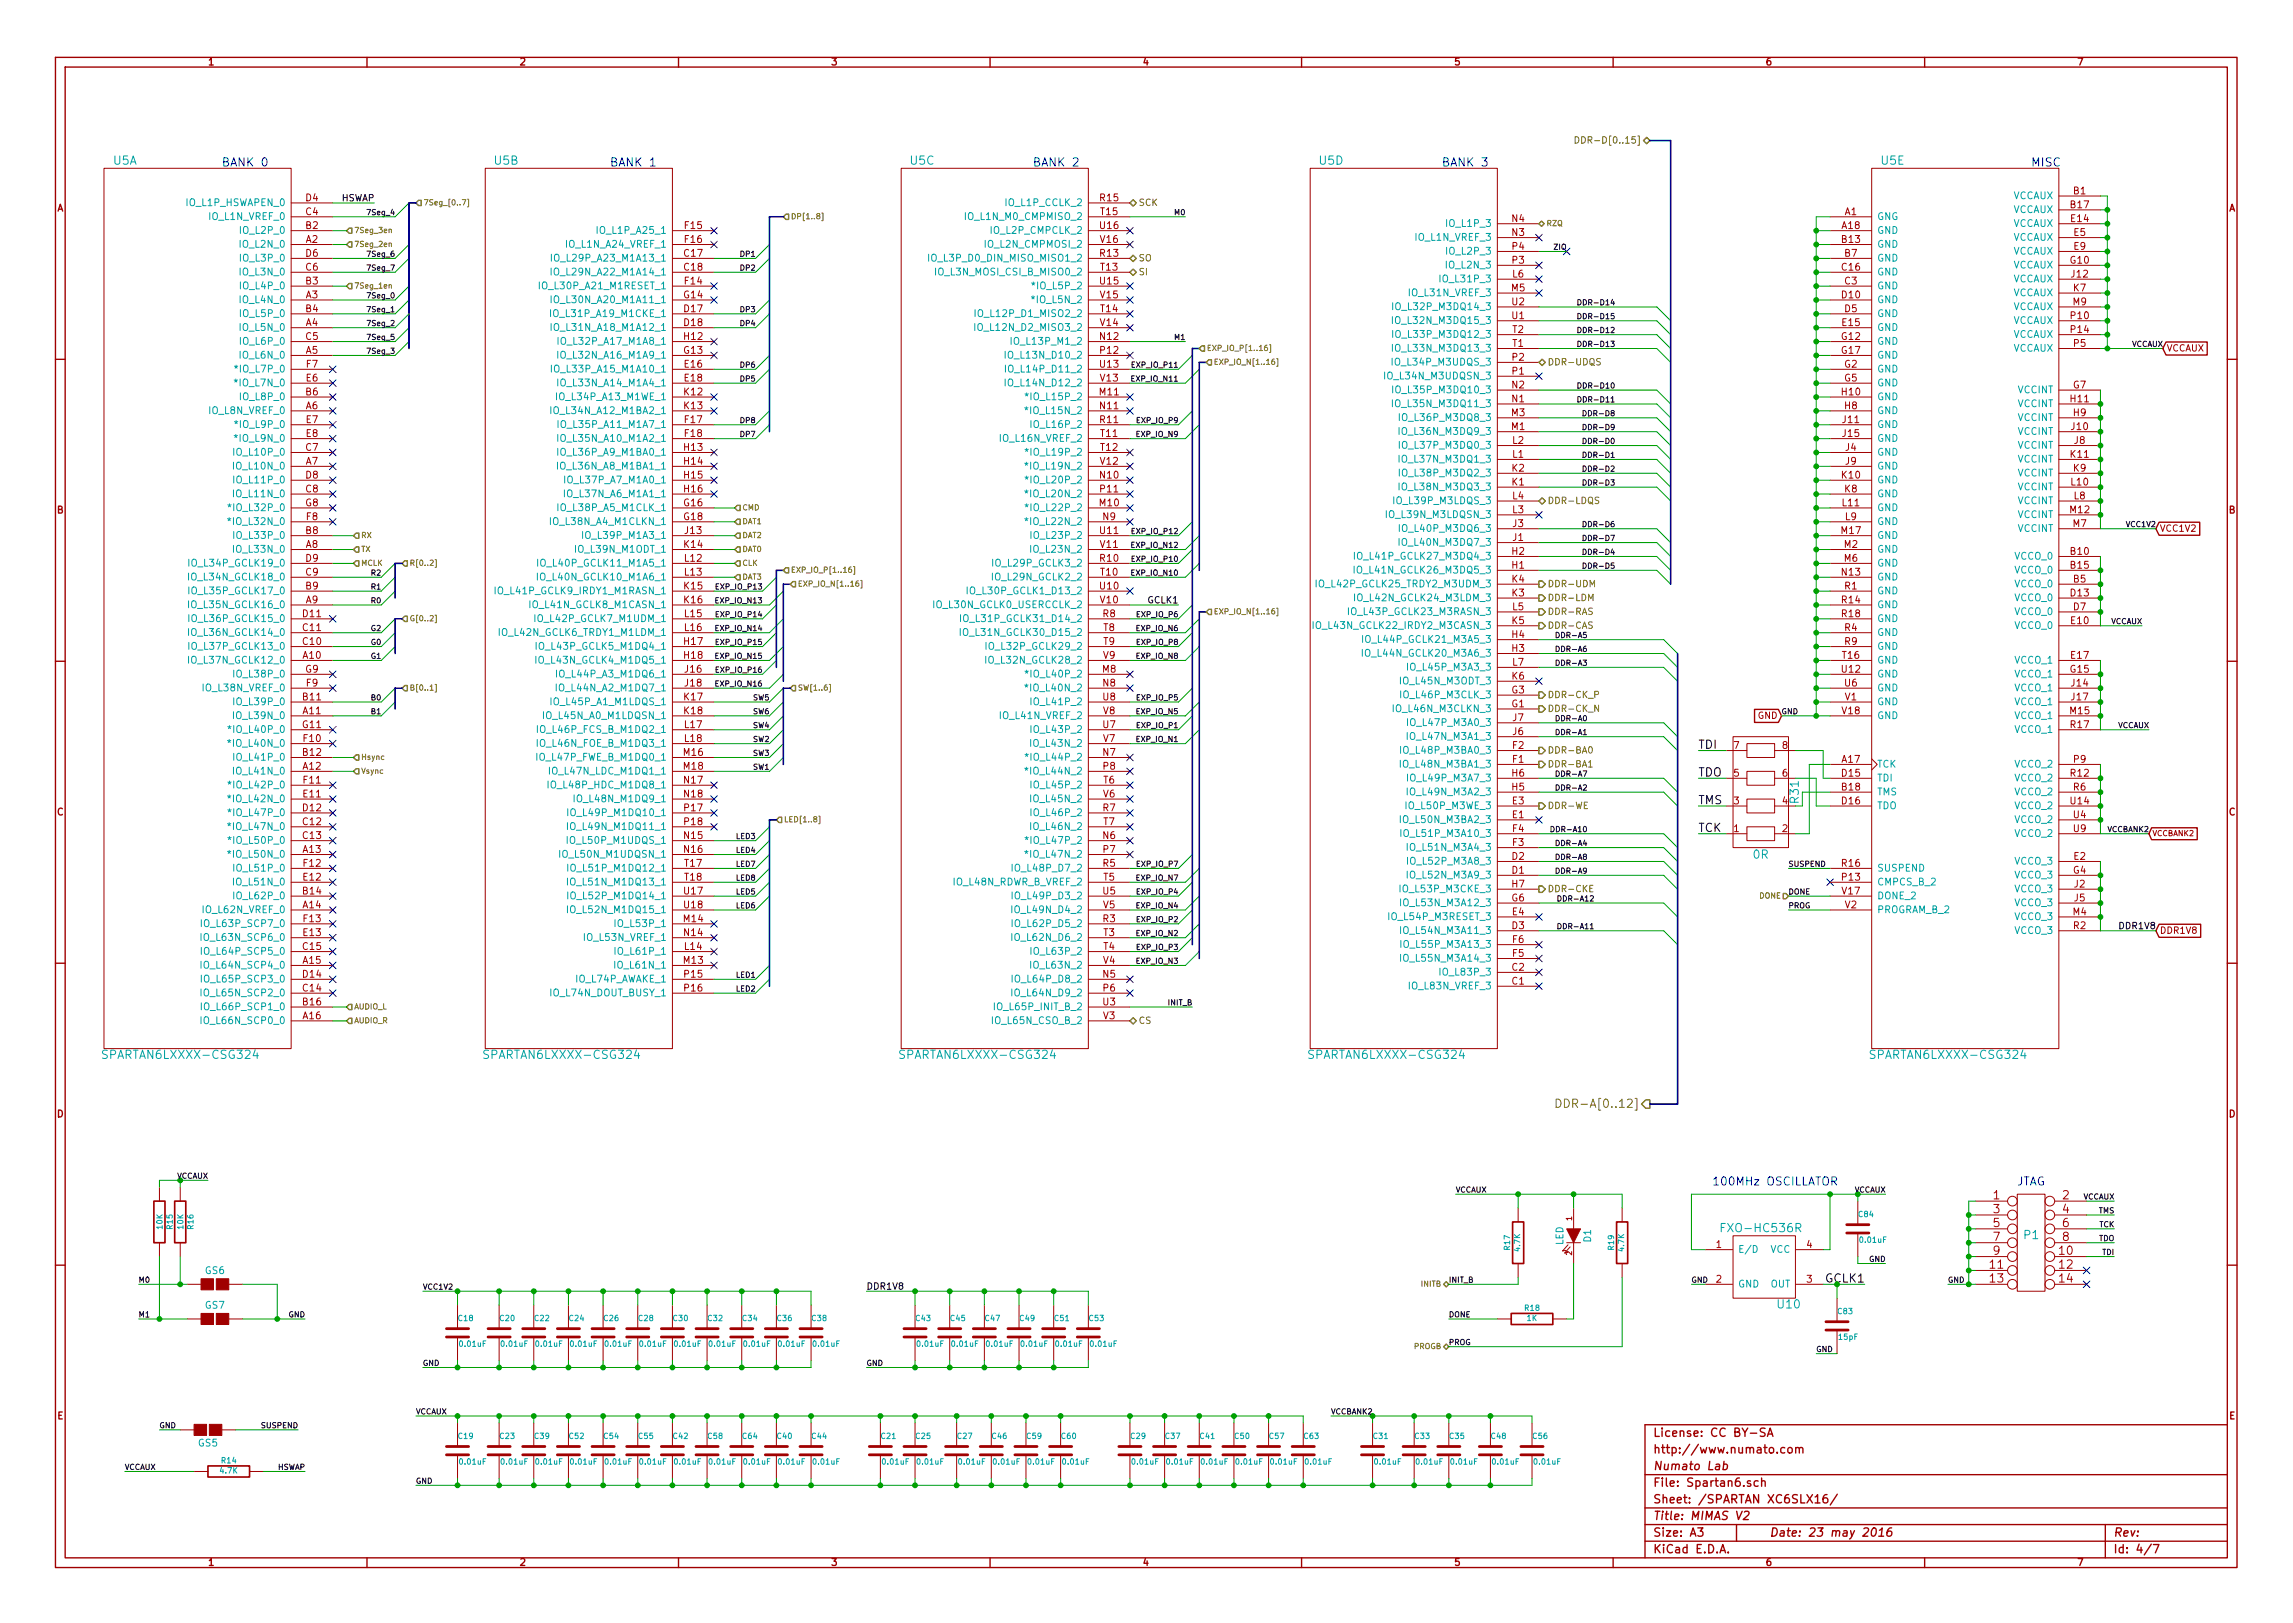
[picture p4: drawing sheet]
<svg xmlns="http://www.w3.org/2000/svg" width="297mm" height="210mm" viewBox="0 0 297 210" stroke-linecap="round" stroke-linejoin="round" font-family="sans-serif">
<defs><g id="words">
<g font-size="1.5" fill="#00a0a0">
<text x="14.7" y="21.4">U5A</text>
<text x="64.1" y="21.4">U5B</text>
<text x="117.9" y="21.4">U5C</text>
<text x="170.9" y="21.4">U5D</text>
<text x="243.7" y="21.4">U5E</text>
<text x="233.1" y="104" transform="rotate(-90 233.1 104)">R31</text>
<text x="227.1" y="111.3">0R</text>
<text x="13.7" y="137.2">SPARTAN6LXXXX-CSG324</text>
<text x="63.1" y="137.2">SPARTAN6LXXXX-CSG324</text>
<text x="117" y="137.2">SPARTAN6LXXXX-CSG324</text>
<text x="170" y="137.2">SPARTAN6LXXXX-CSG324</text>
<text x="242.7" y="137.2">SPARTAN6LXXXX-CSG324</text>
<text x="223.4" y="159.7">FXO-HC536R</text>
<text x="262.2" y="160.6">P1</text>
<text x="230.3" y="169.6">U10</text>
</g>
<g font-size="1.5" fill="#00f">
<text x="28.7" y="21.6">BANK 0</text>
<text x="79" y="21.6">BANK 1</text>
<text x="133.8" y="21.6">BANK 2</text>
<text x="186.8" y="21.6">BANK 3</text>
<text x="263.1" y="21.6">MISC</text>
<text x="221.8" y="153.6">100MHz OSCILLATOR</text>
<text x="261.3" y="153.6">JTAG</text>
</g>
<g font-size="1.5">
<text x="220" y="97.1">TDI</text>
<text x="220" y="100.6">TDO</text>
<text x="220" y="107.8">TCK</text>
<text x="220" y="104.2">TMS</text>
</g>
<text font-size="1.5" fill="#808000" x="203.2" y="143.6">DDR-A[0..12]</text>
<g font-size="1.5" fill="#a00000">
<text x="258.2" y="155.4">1</text>
<text x="267.2" y="155.4">2</text>
<text x="258.2" y="157.2">3</text>
<text x="258.2" y="159">5</text>
<text x="258.2" y="160.8">7</text>
<text x="267.2" y="157.2">4</text>
<text x="267.2" y="159">6</text>
<text x="267.2" y="160.8">8</text>
<text x="257.8" y="164.4">11</text>
<text x="257.8" y="166.2">13</text>
<text x="258.2" y="162.6">9</text>
<text x="266.8" y="162.6">10</text>
<text x="266.8" y="164.4">12</text>
<text x="266.8" y="166.2">14</text>
<text x="214.2" y="190.5">Numato Lab</text>
<text x="214.2" y="188.3">http://www.numato.com</text>
<text x="214.2" y="186.2">License: CC BY-SA</text>
<text x="214.2" y="197">Title: MIMAS V2</text>
<text x="214.2" y="192.7">File: Spartan6.sch</text>
<text x="214.2" y="194.8">Sheet: /SPARTAN XC6SLX16/</text>
<text x="214.2" y="201.3">KiCad E.D.A.</text>
<text x="214.2" y="199.1">Size: A3</text>
<text x="229.3" y="199.1">Date: 23 may 2016</text>
<text x="273.8" y="199.1">Rev:</text>
<text x="273.8" y="201.3">Id: 4/7</text>
</g>
<text font-size="1.5" fill="#00a000" x="236.5" y="166.2">GCLK1</text>
<g font-size="1.3" fill="#a00000">
<text x="27" y="8.5">1</text>
<text x="67.4" y="8.5">2</text>
<text x="107.7" y="8.5">3</text>
<text x="148.1" y="8.5">4</text>
<text x="188.5" y="8.5">5</text>
<text x="228.8" y="8.5">6</text>
<text x="269.2" y="8.5">7</text>
<text x="7.4" y="27.4">A</text>
<text x="39.6" y="29.7">B2</text>
<text x="39.6" y="27.9">C4</text>
<text x="39.6" y="26.1">D4</text>
<text x="88.7" y="29.7">F15</text>
<text x="142.5" y="26.1">R15</text>
<text x="142.5" y="29.7">U16</text>
<text x="142.6" y="27.9">T15</text>
<text x="195.9" y="28.8">N4</text>
<text x="238.6" y="29.7">A18</text>
<text x="239" y="27.9">A1</text>
<text x="268.3" y="27">B17</text>
<text x="268.3" y="28.8">E14</text>
<text x="268.6" y="25.2">B1</text>
<text x="288.7" y="27.4">A</text>
<text x="39.6" y="31.5">A2</text>
<text x="39.6" y="35.1">C6</text>
<text x="39.6" y="33.3">D6</text>
<text x="88.7" y="33.3">C17</text>
<text x="88.7" y="35.1">C18</text>
<text x="88.7" y="31.5">F16</text>
<text x="142.5" y="33.3">R13</text>
<text x="142.6" y="31.5">V16</text>
<text x="142.6" y="35.1">T13</text>
<text x="195.9" y="30.6">N3</text>
<text x="195.9" y="34.2">P3</text>
<text x="195.9" y="32.4">P4</text>
<text x="195.9" y="36">L6</text>
<text x="238.6" y="31.5">B13</text>
<text x="238.6" y="35.1">C16</text>
<text x="239" y="33.3">B7</text>
<text x="268.2" y="34.2">G10</text>
<text x="268.4" y="36">J12</text>
<text x="268.6" y="30.6">E5</text>
<text x="268.6" y="32.4">E9</text>
<text x="39.6" y="38.7">A3</text>
<text x="39.6" y="36.9">B3</text>
<text x="39.6" y="40.5">B4</text>
<text x="88.6" y="38.7">G14</text>
<text x="88.7" y="40.5">D17</text>
<text x="88.7" y="36.9">F14</text>
<text x="142.5" y="36.9">U15</text>
<text x="142.6" y="38.7">V15</text>
<text x="142.6" y="40.5">T14</text>
<text x="195.8" y="37.8">M5</text>
<text x="195.9" y="41.4">U1</text>
<text x="195.9" y="39.6">U2</text>
<text x="238.6" y="38.7">D10</text>
<text x="239" y="36.9">C3</text>
<text x="239" y="40.5">D5</text>
<text x="268.3" y="41.4">P10</text>
<text x="268.5" y="39.6">M9</text>
<text x="268.6" y="37.8">K7</text>
<text x="39.6" y="42.3">A4</text>
<text x="39.6" y="45.9">A5</text>
<text x="39.6" y="44.1">C5</text>
<text x="39.7" y="47.7">F7</text>
<text x="88.6" y="45.9">G13</text>
<text x="88.7" y="44.1">H12</text>
<text x="88.7" y="42.3">D18</text>
<text x="88.7" y="47.7">E16</text>
<text x="142.5" y="44.1">N12</text>
<text x="142.5" y="47.7">U13</text>
<text x="142.6" y="45.9">P12</text>
<text x="142.6" y="42.3">V14</text>
<text x="195.9" y="46.8">P2</text>
<text x="195.9" y="45">T1</text>
<text x="195.9" y="43.2">T2</text>
<text x="238.6" y="44.1">G12</text>
<text x="238.6" y="45.9">G17</text>
<text x="238.7" y="42.3">E15</text>
<text x="238.9" y="47.7">G2</text>
<text x="268.3" y="43.2">P14</text>
<text x="268.6" y="45">P5</text>
<text x="39.6" y="53.1">A6</text>
<text x="39.6" y="51.3">B6</text>
<text x="39.7" y="49.5">E6</text>
<text x="88.7" y="51.3">K12</text>
<text x="88.7" y="53.1">K13</text>
<text x="88.7" y="49.5">E18</text>
<text x="142.5" y="51.3">M11</text>
<text x="142.5" y="53.1">N11</text>
<text x="142.6" y="49.5">V13</text>
<text x="195.8" y="53.9">M3</text>
<text x="195.9" y="52.2">N1</text>
<text x="195.9" y="50.4">N2</text>
<text x="195.9" y="48.6">P1</text>
<text x="238.6" y="51.3">H10</text>
<text x="238.9" y="49.5">G5</text>
<text x="239" y="53.1">H8</text>
<text x="268.3" y="52.2">H11</text>
<text x="268.6" y="50.4">G7</text>
<text x="268.6" y="53.9">H9</text>
<text x="39.6" y="58.4">C7</text>
<text x="39.7" y="54.8">E7</text>
<text x="39.7" y="56.6">E8</text>
<text x="88.7" y="58.4">H13</text>
<text x="88.7" y="54.8">F17</text>
<text x="88.7" y="56.6">F18</text>
<text x="142.5" y="54.8">R11</text>
<text x="142.6" y="56.6">T11</text>
<text x="142.6" y="58.4">T12</text>
<text x="195.8" y="55.7">M1</text>
<text x="195.9" y="59.3">L1</text>
<text x="195.9" y="57.5">L2</text>
<text x="238.7" y="54.8">J11</text>
<text x="238.7" y="56.6">J15</text>
<text x="239.1" y="58.4">J4</text>
<text x="268.3" y="59.3">K11</text>
<text x="268.4" y="55.7">J10</text>
<text x="268.7" y="57.5">J8</text>
<text x="39.6" y="65.6">G8</text>
<text x="39.6" y="60.2">A7</text>
<text x="39.6" y="63.8">C8</text>
<text x="39.6" y="62">D8</text>
<text x="88.6" y="65.6">G16</text>
<text x="88.7" y="60.2">H14</text>
<text x="88.7" y="62">H15</text>
<text x="88.7" y="63.8">H16</text>
<text x="142.5" y="65.6">M10</text>
<text x="142.5" y="62">N10</text>
<text x="142.6" y="63.8">P11</text>
<text x="142.6" y="60.2">V12</text>
<text x="195.9" y="62.9">K1</text>
<text x="195.9" y="61.1">K2</text>
<text x="195.9" y="64.7">L4</text>
<text x="238.6" y="62">K10</text>
<text x="238.7" y="65.6">L11</text>
<text x="239" y="63.8">K8</text>
<text x="239.1" y="60.2">J9</text>
<text x="268.3" y="62.9">L10</text>
<text x="268.6" y="61.1">K9</text>
<text x="268.7" y="64.7">L8</text>
<text x="7.4" y="66.6">B</text>
<text x="39.6" y="71">A8</text>
<text x="39.6" y="69.2">B8</text>
<text x="39.7" y="67.4">F8</text>
<text x="88.6" y="67.4">G18</text>
<text x="88.7" y="71">K14</text>
<text x="88.8" y="69.2">J13</text>
<text x="142.5" y="69.2">U11</text>
<text x="142.6" y="71">V11</text>
<text x="142.9" y="67.4">N9</text>
<text x="195.9" y="71.9">H2</text>
<text x="195.9" y="66.5">L3</text>
<text x="196" y="70.1">J1</text>
<text x="196" y="68.3">J3</text>
<text x="238.6" y="69.2">M17</text>
<text x="238.9" y="71">M2</text>
<text x="239" y="67.4">L9</text>
<text x="268.2" y="66.5">M12</text>
<text x="268.3" y="71.9">B10</text>
<text x="268.5" y="68.3">M7</text>
<text x="288.7" y="66.6">B</text>
<text x="39.6" y="76.4">B9</text>
<text x="39.6" y="74.6">C9</text>
<text x="39.6" y="72.8">D9</text>
<text x="88.7" y="76.4">K15</text>
<text x="88.7" y="72.8">L12</text>
<text x="88.7" y="74.6">L13</text>
<text x="142.5" y="72.8">R10</text>
<text x="142.5" y="76.4">U10</text>
<text x="142.6" y="74.6">T10</text>
<text x="195.9" y="73.7">H1</text>
<text x="195.9" y="77.3">K3</text>
<text x="195.9" y="75.5">K4</text>
<text x="238.6" y="74.6">N13</text>
<text x="238.9" y="72.8">M6</text>
<text x="239" y="76.4">R1</text>
<text x="268.3" y="77.3">D13</text>
<text x="268.3" y="73.7">B15</text>
<text x="268.6" y="75.5">B5</text>
<text x="39.3" y="83.6">C10</text>
<text x="39.3" y="81.8">C11</text>
<text x="39.3" y="80">D11</text>
<text x="39.6" y="78.2">A9</text>
<text x="88.7" y="78.2">K16</text>
<text x="88.7" y="83.6">H17</text>
<text x="88.7" y="80">L15</text>
<text x="88.7" y="81.8">L16</text>
<text x="142.6" y="78.2">V10</text>
<text x="142.9" y="80">R8</text>
<text x="143" y="81.8">T8</text>
<text x="143" y="83.6">T9</text>
<text x="195.9" y="82.7">H4</text>
<text x="195.9" y="80.9">K5</text>
<text x="195.9" y="79.1">L5</text>
<text x="238.6" y="78.2">R14</text>
<text x="238.6" y="80">R18</text>
<text x="239" y="81.8">R4</text>
<text x="239" y="83.6">R9</text>
<text x="268.3" y="80.9">E10</text>
<text x="268.6" y="79.1">D7</text>
<text x="39.3" y="85.4">A10</text>
<text x="39.6" y="87.2">G9</text>
<text x="39.7" y="89">F9</text>
<text x="88.7" y="85.4">H18</text>
<text x="88.8" y="87.2">J16</text>
<text x="88.8" y="89">J18</text>
<text x="142.8" y="87.2">M8</text>
<text x="142.9" y="89">N8</text>
<text x="142.9" y="85.4">V9</text>
<text x="195.8" y="89.9">G3</text>
<text x="195.9" y="84.5">H3</text>
<text x="195.9" y="88.1">K6</text>
<text x="195.9" y="86.3">L7</text>
<text x="238.6" y="87.2">U12</text>
<text x="238.7" y="85.4">T16</text>
<text x="239" y="89">U6</text>
<text x="268.2" y="87.2">G15</text>
<text x="268.3" y="85.4">E17</text>
<text x="268.4" y="89">J14</text>
<text x="39.2" y="94.4">G11</text>
<text x="39.3" y="92.6">A11</text>
<text x="39.3" y="90.8">B11</text>
<text x="88.7" y="90.8">K17</text>
<text x="88.7" y="92.6">K18</text>
<text x="88.7" y="94.4">L17</text>
<text x="142.9" y="94.4">U7</text>
<text x="142.9" y="90.8">U8</text>
<text x="142.9" y="92.6">V8</text>
<text x="195.8" y="91.7">G1</text>
<text x="196" y="95.3">J6</text>
<text x="196" y="93.5">J7</text>
<text x="238.7" y="92.6">V18</text>
<text x="239" y="90.8">V1</text>
<text x="268.2" y="92.6">M15</text>
<text x="268.3" y="94.4">R17</text>
<text x="268.4" y="90.8">J17</text>
<text x="39.3" y="99.7">A12</text>
<text x="39.3" y="98">B12</text>
<text x="39.3" y="96.2">F10</text>
<text x="39.3" y="101.5">F11</text>
<text x="88.6" y="98">M16</text>
<text x="88.6" y="99.7">M18</text>
<text x="88.7" y="101.5">N17</text>
<text x="88.7" y="96.2">L18</text>
<text x="142.9" y="98">N7</text>
<text x="142.9" y="96.2">V7</text>
<text x="142.9" y="99.7">P8</text>
<text x="143" y="101.5">T6</text>
<text x="195.9" y="100.6">H6</text>
<text x="195.9" y="98.8">F1</text>
<text x="195.9" y="97.1">F2</text>
<text x="224.6" y="100.6">5</text>
<text x="224.6" y="97.1">7</text>
<text x="230.9" y="100.6">6</text>
<text x="230.9" y="97.1">8</text>
<text x="238.6" y="100.6">D15</text>
<text x="238.6" y="98.8">A17</text>
<text x="268.3" y="100.6">R12</text>
<text x="268.6" y="98.8">P9</text>
<text x="7.4" y="105.7">C</text>
<text x="39.3" y="106.9">C12</text>
<text x="39.3" y="105.1">D12</text>
<text x="39.3" y="103.3">E11</text>
<text x="88.7" y="103.3">N18</text>
<text x="88.7" y="105.1">P17</text>
<text x="88.7" y="106.9">P18</text>
<text x="142.9" y="105.1">R7</text>
<text x="142.9" y="103.3">V6</text>
<text x="143" y="106.9">T7</text>
<text x="195.9" y="102.4">H5</text>
<text x="195.9" y="106">E1</text>
<text x="195.9" y="104.2">E3</text>
<text x="195.9" y="107.8">F4</text>
<text x="224.6" y="107.8">1</text>
<text x="224.6" y="104.2">3</text>
<text x="230.9" y="107.8">2</text>
<text x="230.9" y="104.2">4</text>
<text x="238.6" y="104.2">D16</text>
<text x="238.6" y="102.4">B18</text>
<text x="268.3" y="104.2">U14</text>
<text x="268.6" y="106">U4</text>
<text x="268.6" y="102.4">R6</text>
<text x="268.6" y="107.8">U9</text>
<text x="288.7" y="105.7">C</text>
<text x="39.3" y="110.5">A13</text>
<text x="39.3" y="108.7">C13</text>
<text x="39.3" y="112.3">F12</text>
<text x="88.7" y="108.7">N15</text>
<text x="88.7" y="110.5">N16</text>
<text x="88.7" y="112.3">T17</text>
<text x="142.9" y="112.3">R5</text>
<text x="142.9" y="108.7">N6</text>
<text x="142.9" y="110.5">P7</text>
<text x="195.9" y="113.2">D1</text>
<text x="195.9" y="111.4">D2</text>
<text x="195.9" y="109.6">F3</text>
<text x="238.6" y="112.3">R16</text>
<text x="268.6" y="113.2">G4</text>
<text x="268.6" y="111.4">E2</text>
<text x="39.3" y="117.7">A14</text>
<text x="39.3" y="115.9">B14</text>
<text x="39.3" y="114.1">E12</text>
<text x="39.3" y="119.5">F13</text>
<text x="88.6" y="119.5">M14</text>
<text x="88.7" y="115.9">U17</text>
<text x="88.7" y="117.7">U18</text>
<text x="88.7" y="114.1">T18</text>
<text x="142.9" y="119.5">R3</text>
<text x="142.9" y="115.9">U5</text>
<text x="142.9" y="117.7">V5</text>
<text x="143" y="114.1">T5</text>
<text x="195.8" y="116.8">G6</text>
<text x="195.9" y="115">H7</text>
<text x="195.9" y="118.6">E4</text>
<text x="238.7" y="114.1">P13</text>
<text x="238.7" y="115.9">V17</text>
<text x="239" y="117.7">V2</text>
<text x="268.5" y="118.6">M4</text>
<text x="268.7" y="115">J2</text>
<text x="268.7" y="116.8">J5</text>
<text x="39.3" y="124.9">A15</text>
<text x="39.3" y="123.1">C15</text>
<text x="39.3" y="121.3">E13</text>
<text x="88.6" y="124.9">M13</text>
<text x="88.7" y="121.3">N14</text>
<text x="88.7" y="123.1">L14</text>
<text x="142.9" y="124.9">V4</text>
<text x="143" y="121.3">T3</text>
<text x="143" y="123.1">T4</text>
<text x="195.9" y="125.8">C2</text>
<text x="195.9" y="120.4">D3</text>
<text x="195.9" y="124">F5</text>
<text x="195.9" y="122.2">F6</text>
<text x="268.6" y="120.4">R2</text>
<text x="39.3" y="128.5">C14</text>
<text x="39.3" y="126.7">D14</text>
<text x="39.3" y="130.3">B16</text>
<text x="88.7" y="126.7">P15</text>
<text x="88.7" y="128.5">P16</text>
<text x="142.9" y="130.3">U3</text>
<text x="142.9" y="126.7">N5</text>
<text x="142.9" y="128.5">P6</text>
<text x="195.9" y="127.6">C1</text>
<text x="39.3" y="132.1">A16</text>
<text x="142.9" y="132.1">V3</text>
<text x="7.4" y="144.8">D</text>
<text x="288.7" y="144.8">D</text>
<text x="222.3" y="161.7">1</text>
<text x="234.1" y="161.7">4</text>
<text x="222.3" y="166.2">2</text>
<text x="234.1" y="166.2">3</text>
<text x="7.4" y="183.9">E</text>
<text x="288.7" y="183.9">E</text>
<text x="27" y="202.9">1</text>
<text x="67.4" y="202.9">2</text>
<text x="107.7" y="202.9">3</text>
<text x="148.1" y="202.9">4</text>
<text x="188.5" y="202.9">5</text>
<text x="228.8" y="202.9">6</text>
<text x="269.2" y="202.9">7</text>
</g>
<g font-size="1.3" fill="#00a0a0">
<text x="24.2" y="26.7">IO_L1P_HSWAPEN_0</text>
<text x="27.2" y="28.5">IO_L1N_VREF_0</text>
<text x="125.4" y="28.5">IO_L1N_M0_CMPMISO_2</text>
<text x="130.4" y="26.7">IO_L1P_CCLK_2</text>
<text x="187.6" y="29.4">IO_L1P_3</text>
<text x="243.2" y="28.5">GNG</text>
<text x="260.7" y="25.8">VCCAUX</text>
<text x="260.7" y="29.4">VCCAUX</text>
<text x="260.7" y="27.6">VCCAUX</text>
<text x="31.2" y="32.1">IO_L2N_0</text>
<text x="31.2" y="35.7">IO_L3N_0</text>
<text x="31.3" y="30.3">IO_L2P_0</text>
<text x="31.3" y="33.9">IO_L3P_0</text>
<text x="72.2" y="35.7">IO_L29N_A22_M1A14_1</text>
<text x="72.3" y="33.9">IO_L29P_A23_M1A13_1</text>
<text x="73.6" y="32.1">IO_L1N_A24_VREF_1</text>
<text x="77.7" y="30.3">IO_L1P_A25_1</text>
<text x="120.9" y="33.9">IO_L3P_D0_DIN_MISO_MISO1_2</text>
<text x="121.6" y="35.7">IO_L3N_MOSI_CSI_B_MISO0_2</text>
<text x="127.8" y="32.1">IO_L2N_CMPMOSI_2</text>
<text x="128.5" y="30.3">IO_L2P_CMPCLK_2</text>
<text x="183.4" y="31.2">IO_L1N_VREF_3</text>
<text x="187.5" y="34.8">IO_L2N_3</text>
<text x="187.6" y="33">IO_L2P_3</text>
<text x="243.2" y="33.9">GND</text>
<text x="243.2" y="32.1">GND</text>
<text x="243.2" y="35.7">GND</text>
<text x="243.2" y="30.3">GND</text>
<text x="260.7" y="31.2">VCCAUX</text>
<text x="260.7" y="33">VCCAUX</text>
<text x="260.7" y="34.8">VCCAUX</text>
<text x="31.2" y="39.3">IO_L4N_0</text>
<text x="31.3" y="37.5">IO_L4P_0</text>
<text x="31.3" y="41.1">IO_L5P_0</text>
<text x="70.4" y="37.5">IO_L30P_A21_M1RESET_1</text>
<text x="71.9" y="41.1">IO_L31P_A19_M1CKE_1</text>
<text x="72.2" y="39.3">IO_L30N_A20_M1A11_1</text>
<text x="127" y="41.1">IO_L12P_D1_MISO2_2</text>
<text x="134" y="39.3">*IO_L5N_2</text>
<text x="134.1" y="37.5">*IO_L5P_2</text>
<text x="181.2" y="40.2">IO_L32P_M3DQ14_3</text>
<text x="182.8" y="38.4">IO_L31N_VREF_3</text>
<text x="186.9" y="36.6">IO_L31P_3</text>
<text x="243.2" y="37.5">GND</text>
<text x="243.2" y="41.1">GND</text>
<text x="243.2" y="39.3">GND</text>
<text x="260.7" y="38.4">VCCAUX</text>
<text x="260.7" y="40.2">VCCAUX</text>
<text x="260.7" y="36.6">VCCAUX</text>
<text x="31.2" y="42.9">IO_L5N_0</text>
<text x="31.2" y="46.5">IO_L6N_0</text>
<text x="31.3" y="44.7">IO_L6P_0</text>
<text x="72.2" y="42.9">IO_L31N_A18_M1A12_1</text>
<text x="72.9" y="46.5">IO_L32N_A16_M1A9_1</text>
<text x="73" y="44.7">IO_L32P_A17_M1A8_1</text>
<text x="126.9" y="42.9">IO_L12N_D2_MISO3_2</text>
<text x="130.8" y="46.5">IO_L13N_D10_2</text>
<text x="131.4" y="44.7">IO_L13P_M1_2</text>
<text x="180.8" y="47.4">IO_L34P_M3UDQS_3</text>
<text x="181.1" y="45.6">IO_L33N_M3DQ13_3</text>
<text x="181.1" y="42">IO_L32N_M3DQ15_3</text>
<text x="181.2" y="43.8">IO_L33P_M3DQ12_3</text>
<text x="243.2" y="44.7">GND</text>
<text x="243.2" y="42.9">GND</text>
<text x="243.2" y="46.5">GND</text>
<text x="260.7" y="45.6">VCCAUX</text>
<text x="260.7" y="42">VCCAUX</text>
<text x="260.7" y="43.8">VCCAUX</text>
<text x="27.2" y="53.7">IO_L8N_VREF_0</text>
<text x="30.7" y="50.1">*IO_L7N_0</text>
<text x="30.8" y="48.3">*IO_L7P_0</text>
<text x="31.3" y="51.9">IO_L8P_0</text>
<text x="72" y="53.7">IO_L34N_A12_M1BA2_1</text>
<text x="72.3" y="48.3">IO_L33P_A15_M1A10_1</text>
<text x="72.6" y="51.9">IO_L34P_A13_M1WE_1</text>
<text x="72.9" y="50.1">IO_L33N_A14_M1A4_1</text>
<text x="130.8" y="50.1">IO_L14N_D12_2</text>
<text x="130.9" y="48.3">IO_L14P_D11_2</text>
<text x="133.3" y="53.7">*IO_L15N_2</text>
<text x="133.4" y="51.9">*IO_L15P_2</text>
<text x="179.8" y="49.2">IO_L34N_M3UDQSN_3</text>
<text x="181.1" y="52.8">IO_L35N_M3DQ11_3</text>
<text x="181.2" y="51">IO_L35P_M3DQ10_3</text>
<text x="243.2" y="48.3">GND</text>
<text x="243.2" y="50.1">GND</text>
<text x="243.2" y="53.7">GND</text>
<text x="243.2" y="51.9">GND</text>
<text x="261.3" y="51">VCCINT</text>
<text x="261.3" y="52.8">VCCINT</text>
<text x="30.6" y="59.1">IO_L10P_0</text>
<text x="30.7" y="57.3">*IO_L9N_0</text>
<text x="30.8" y="55.5">*IO_L9P_0</text>
<text x="72.8" y="59.1">IO_L36P_A9_M1BA0_1</text>
<text x="72.9" y="57.3">IO_L35N_A10_M1A2_1</text>
<text x="73" y="55.5">IO_L35P_A11_M1A7_1</text>
<text x="129.8" y="57.3">IO_L16N_VREF_2</text>
<text x="133.4" y="59.1">*IO_L19P_2</text>
<text x="133.9" y="55.5">IO_L16P_2</text>
<text x="181.8" y="60">IO_L37N_M3DQ1_3</text>
<text x="181.8" y="56.4">IO_L36N_M3DQ9_3</text>
<text x="181.8" y="58.2">IO_L37P_M3DQ0_3</text>
<text x="181.8" y="54.6">IO_L36P_M3DQ8_3</text>
<text x="243.2" y="59.1">GND</text>
<text x="243.2" y="55.5">GND</text>
<text x="243.2" y="57.3">GND</text>
<text x="261.3" y="58.2">VCCINT</text>
<text x="261.3" y="54.6">VCCINT</text>
<text x="261.3" y="56.4">VCCINT</text>
<text x="261.3" y="60">VCCINT</text>
<text x="30.5" y="60.9">IO_L10N_0</text>
<text x="30.5" y="64.5">IO_L11N_0</text>
<text x="30.6" y="62.7">IO_L11P_0</text>
<text x="72.7" y="60.9">IO_L36N_A8_M1BA1_1</text>
<text x="73.6" y="64.5">IO_L37N_A6_M1A1_1</text>
<text x="73.7" y="62.7">IO_L37P_A7_M1A0_1</text>
<text x="133.3" y="64.5">*IO_L20N_2</text>
<text x="133.3" y="60.9">*IO_L19N_2</text>
<text x="133.4" y="62.7">*IO_L20P_2</text>
<text x="180.9" y="65.4">IO_L39P_M3LDQS_3</text>
<text x="181.8" y="63.6">IO_L38N_M3DQ3_3</text>
<text x="181.8" y="61.8">IO_L38P_M3DQ2_3</text>
<text x="243.2" y="64.5">GND</text>
<text x="243.2" y="60.9">GND</text>
<text x="243.2" y="62.7">GND</text>
<text x="261.3" y="65.4">VCCINT</text>
<text x="261.3" y="61.8">VCCINT</text>
<text x="261.3" y="63.6">VCCINT</text>
<text x="30" y="68">*IO_L32N_0</text>
<text x="30.1" y="66.3">*IO_L32P_0</text>
<text x="30.5" y="71.6">IO_L33N_0</text>
<text x="30.6" y="69.8">IO_L33P_0</text>
<text x="71.7" y="68">IO_L38N_A4_M1CLKN_1</text>
<text x="72.7" y="66.3">IO_L38P_A5_M1CLK_1</text>
<text x="74.9" y="71.6">IO_L39N_M1ODT_1</text>
<text x="76" y="69.8">IO_L39P_M1A3_1</text>
<text x="133.3" y="68">*IO_L22N_2</text>
<text x="133.4" y="66.3">*IO_L22P_2</text>
<text x="133.8" y="71.6">IO_L23N_2</text>
<text x="133.9" y="69.8">IO_L23P_2</text>
<text x="180" y="67.1">IO_L39N_M3LDQSN_3</text>
<text x="181.8" y="70.7">IO_L40N_M3DQ7_3</text>
<text x="181.8" y="68.9">IO_L40P_M3DQ6_3</text>
<text x="243.2" y="71.6">GND</text>
<text x="243.2" y="68">GND</text>
<text x="243.2" y="66.3">GND</text>
<text x="243.2" y="69.8">GND</text>
<text x="261.3" y="68.9">VCCINT</text>
<text x="261.3" y="67.1">VCCINT</text>
<text x="24.9" y="75.2">IO_L34N_GCLK18_0</text>
<text x="25" y="77">IO_L35P_GCLK17_0</text>
<text x="25" y="73.4">IO_L34P_GCLK19_0</text>
<text x="64.7" y="77">IO_L41P_GCLK9_IRDY1_M1RASN_1</text>
<text x="70.3" y="75.2">IO_L40N_GCLK10_M1A6_1</text>
<text x="70.3" y="73.4">IO_L40P_GCLK11_M1A5_1</text>
<text x="126" y="77">IO_L30P_GCLK1_D13_2</text>
<text x="128.9" y="75.2">IO_L29N_GCLK2_2</text>
<text x="128.9" y="73.4">IO_L29P_GCLK3_2</text>
<text x="171.1" y="76.1">IO_L42P_GCLK25_TRDY2_M3UDM_3</text>
<text x="176" y="77.9">IO_L42N_GCLK24_M3LDM_3</text>
<text x="176.2" y="74.3">IO_L41N_GCLK26_M3DQ5_3</text>
<text x="176.2" y="72.5">IO_L41P_GCLK27_M3DQ4_3</text>
<text x="243.2" y="77">GND</text>
<text x="243.2" y="73.4">GND</text>
<text x="243.2" y="75.2">GND</text>
<text x="261" y="76.1">VCCO_0</text>
<text x="261" y="72.5">VCCO_0</text>
<text x="261" y="77.9">VCCO_0</text>
<text x="261" y="74.3">VCCO_0</text>
<text x="24.9" y="78.8">IO_L35N_GCLK16_0</text>
<text x="24.9" y="82.4">IO_L36N_GCLK14_0</text>
<text x="25" y="80.6">IO_L36P_GCLK15_0</text>
<text x="65.1" y="82.4">IO_L42N_GCLK6_TRDY1_M1LDM_1</text>
<text x="69" y="78.8">IO_L41N_GCLK8_M1CASN_1</text>
<text x="69.8" y="80.6">IO_L42P_GCLK7_M1UDM_1</text>
<text x="121.2" y="78.8">IO_L30N_GCLK0_USERCCLK_2</text>
<text x="125.2" y="82.4">IO_L31N_GCLK30_D15_2</text>
<text x="125.3" y="80.6">IO_L31P_GCLK31_D14_2</text>
<text x="170.8" y="81.5">IO_L43N_GCLK22_IRDY2_M3CASN_3</text>
<text x="175.3" y="79.7">IO_L43P_GCLK23_M3RASN_3</text>
<text x="177.2" y="83.3">IO_L44P_GCLK21_M3A5_3</text>
<text x="243.2" y="82.4">GND</text>
<text x="243.2" y="78.8">GND</text>
<text x="243.2" y="80.6">GND</text>
<text x="261" y="79.7">VCCO_0</text>
<text x="261" y="81.5">VCCO_0</text>
<text x="24.9" y="86">IO_L37N_GCLK12_0</text>
<text x="25" y="84.2">IO_L37P_GCLK13_0</text>
<text x="26.5" y="89.6">IO_L38N_VREF_0</text>
<text x="30.6" y="87.8">IO_L38P_0</text>
<text x="70" y="86">IO_L43N_GCLK4_M1DQ5_1</text>
<text x="70.1" y="84.2">IO_L43P_GCLK5_M1DQ4_1</text>
<text x="72.6" y="89.6">IO_L44N_A2_M1DQ7_1</text>
<text x="72.7" y="87.8">IO_L44P_A3_M1DQ6_1</text>
<text x="128.2" y="86">IO_L32N_GCLK28_2</text>
<text x="128.2" y="84.2">IO_L32P_GCLK29_2</text>
<text x="133.3" y="89.6">*IO_L40N_2</text>
<text x="133.4" y="87.8">*IO_L40P_2</text>
<text x="177.1" y="85.1">IO_L44N_GCLK20_M3A6_3</text>
<text x="181.7" y="88.7">IO_L45N_M3ODT_3</text>
<text x="182.8" y="86.9">IO_L45P_M3A3_3</text>
<text x="243.2" y="89.6">GND</text>
<text x="243.2" y="84.2">GND</text>
<text x="243.2" y="87.8">GND</text>
<text x="243.2" y="86">GND</text>
<text x="261" y="89.6">VCCO_1</text>
<text x="261" y="87.8">VCCO_1</text>
<text x="261" y="86">VCCO_1</text>
<text x="30.1" y="95">*IO_L40P_0</text>
<text x="30.5" y="93.2">IO_L39N_0</text>
<text x="30.6" y="91.4">IO_L39P_0</text>
<text x="70.2" y="95">IO_L46P_FCS_B_M1DQ2_1</text>
<text x="70.8" y="93.2">IO_L45N_A0_M1LDQSN_1</text>
<text x="71.8" y="91.4">IO_L45P_A1_M1LDQS_1</text>
<text x="129.8" y="93.2">IO_L41N_VREF_2</text>
<text x="133.9" y="95">IO_L43P_2</text>
<text x="133.9" y="91.4">IO_L41P_2</text>
<text x="180.9" y="92.3">IO_L46N_M3CLKN_3</text>
<text x="181.8" y="90.5">IO_L46P_M3CLK_3</text>
<text x="182.8" y="95.9">IO_L47N_M3A1_3</text>
<text x="182.8" y="94.1">IO_L47P_M3A0_3</text>
<text x="243.2" y="91.4">GND</text>
<text x="243.2" y="93.2">GND</text>
<text x="261" y="93.2">VCCO_1</text>
<text x="261" y="91.4">VCCO_1</text>
<text x="261" y="95">VCCO_1</text>
<text x="30" y="96.8">*IO_L40N_0</text>
<text x="30.5" y="100.4">IO_L41N_0</text>
<text x="30.6" y="98.6">IO_L41P_0</text>
<text x="69.9" y="98.6">IO_L47P_FWE_B_M1DQ0_1</text>
<text x="70.1" y="96.8">IO_L46N_FOE_B_M1DQ3_1</text>
<text x="71.7" y="100.4">IO_L47N_LDC_M1DQ1_1</text>
<text x="133.3" y="100.4">*IO_L44N_2</text>
<text x="133.4" y="98.6">*IO_L44P_2</text>
<text x="133.8" y="96.8">IO_L43N_2</text>
<text x="181.8" y="99.5">IO_L48N_M3BA1_3</text>
<text x="181.9" y="97.7">IO_L48P_M3BA0_3</text>
<text x="182.8" y="101.3">IO_L49P_M3A7_3</text>
<text x="243.2" y="101.3">TDI</text>
<text x="243.2" y="99.5">TCK</text>
<text x="261" y="99.5">VCCO_2</text>
<text x="261" y="101.3">VCCO_2</text>
<text x="30" y="104">*IO_L42N_0</text>
<text x="30" y="107.6">*IO_L47N_0</text>
<text x="30.1" y="102.2">*IO_L42P_0</text>
<text x="30.1" y="105.8">*IO_L47P_0</text>
<text x="71.6" y="102.2">IO_L48P_HDC_M1DQ8_1</text>
<text x="74.2" y="107.6">IO_L49N_M1DQ11_1</text>
<text x="74.3" y="105.8">IO_L49P_M1DQ10_1</text>
<text x="74.9" y="104">IO_L48N_M1DQ9_1</text>
<text x="133.8" y="104">IO_L45N_2</text>
<text x="133.8" y="107.6">IO_L46N_2</text>
<text x="133.9" y="102.2">IO_L45P_2</text>
<text x="133.9" y="105.8">IO_L46P_2</text>
<text x="181.8" y="106.7">IO_L50N_M3BA2_3</text>
<text x="182.4" y="104.9">IO_L50P_M3WE_3</text>
<text x="182.8" y="103.1">IO_L49N_M3A2_3</text>
<text x="243.2" y="104.9">TDO</text>
<text x="243.2" y="103.1">TMS</text>
<text x="261" y="106.7">VCCO_2</text>
<text x="261" y="103.1">VCCO_2</text>
<text x="261" y="104.9">VCCO_2</text>
<text x="30" y="111.2">*IO_L50N_0</text>
<text x="30.1" y="109.4">*IO_L50P_0</text>
<text x="30.6" y="112.9">IO_L51P_0</text>
<text x="73" y="111.2">IO_L50N_M1UDQSN_1</text>
<text x="73.9" y="109.4">IO_L50P_M1UDQS_1</text>
<text x="74.3" y="112.9">IO_L51P_M1DQ12_1</text>
<text x="131.6" y="112.9">IO_L48P_D7_2</text>
<text x="133.3" y="111.2">*IO_L47N_2</text>
<text x="133.4" y="109.4">*IO_L47P_2</text>
<text x="182.1" y="108.5">IO_L51P_M3A10_3</text>
<text x="182.8" y="113.8">IO_L52N_M3A9_3</text>
<text x="182.8" y="110.3">IO_L51N_M3A4_3</text>
<text x="182.8" y="112">IO_L52P_M3A8_3</text>
<text x="243.2" y="112.9">SUSPEND</text>
<text x="261" y="112">VCCO_3</text>
<text x="261" y="113.8">VCCO_3</text>
<text x="261" y="108.5">VCCO_2</text>
<text x="26.5" y="118.3">IO_L62N_VREF_0</text>
<text x="30.5" y="114.7">IO_L51N_0</text>
<text x="30.6" y="116.5">IO_L62P_0</text>
<text x="74.2" y="114.7">IO_L51N_M1DQ13_1</text>
<text x="74.2" y="118.3">IO_L52N_M1DQ15_1</text>
<text x="74.3" y="116.5">IO_L52P_M1DQ14_1</text>
<text x="123.6" y="114.7">IO_L48N_RDWR_B_VREF_2</text>
<text x="131.5" y="118.3">IO_L49N_D4_2</text>
<text x="131.6" y="116.5">IO_L49P_D3_2</text>
<text x="180.2" y="119.2">IO_L54P_M3RESET_3</text>
<text x="181.8" y="115.6">IO_L53P_M3CKE_3</text>
<text x="182.1" y="117.4">IO_L53N_M3A12_3</text>
<text x="243.2" y="118.3">PROGRAM_B_2</text>
<text x="243.2" y="114.7">CMPCS_B_2</text>
<text x="243.2" y="116.5">DONE_2</text>
<text x="261" y="115.6">VCCO_3</text>
<text x="261" y="119.2">VCCO_3</text>
<text x="261" y="117.4">VCCO_3</text>
<text x="26.6" y="121.9">IO_L63N_SCP6_0</text>
<text x="26.6" y="125.5">IO_L64N_SCP4_0</text>
<text x="26.6" y="120.1">IO_L63P_SCP7_0</text>
<text x="26.6" y="123.7">IO_L64P_SCP5_0</text>
<text x="75.9" y="121.9">IO_L53N_VREF_1</text>
<text x="79.9" y="125.5">IO_L61N_1</text>
<text x="80" y="123.7">IO_L61P_1</text>
<text x="80" y="120.1">IO_L53P_1</text>
<text x="131.5" y="121.9">IO_L62N_D6_2</text>
<text x="131.6" y="120.1">IO_L62P_D5_2</text>
<text x="133.8" y="125.5">IO_L63N_2</text>
<text x="133.9" y="123.7">IO_L63P_2</text>
<text x="182.1" y="121">IO_L54N_M3A11_3</text>
<text x="182.1" y="124.6">IO_L55N_M3A14_3</text>
<text x="182.1" y="122.8">IO_L55P_M3A13_3</text>
<text x="261" y="121">VCCO_3</text>
<text x="26.6" y="129.1">IO_L65N_SCP2_0</text>
<text x="26.6" y="127.3">IO_L65P_SCP3_0</text>
<text x="26.6" y="130.9">IO_L66P_SCP1_0</text>
<text x="71.5" y="129.1">IO_L74N_DOUT_BUSY_1</text>
<text x="74.6" y="127.3">IO_L74P_AWAKE_1</text>
<text x="129.2" y="130.9">IO_L65P_INIT_B_2</text>
<text x="131.5" y="129.1">IO_L64N_D9_2</text>
<text x="131.6" y="127.3">IO_L64P_D8_2</text>
<text x="182.8" y="128.2">IO_L83N_VREF_3</text>
<text x="186.9" y="126.4">IO_L83P_3</text>
<text x="26.6" y="132.7">IO_L66N_SCP0_0</text>
<text x="128.8" y="132.7">IO_L65N_CSO_B_2</text>
<text x="202.6" y="161.3" transform="rotate(-90 202.6 161.3)">LED</text>
<text x="206.1" y="160.9" transform="rotate(-90 206.1 160.9)">D1</text>
<text x="26.6" y="165.1">GS6</text>
<text x="225.2" y="162.3">E/D</text>
<text x="225.2" y="166.8">GND</text>
<text x="229.3" y="166.8">OUT</text>
<text x="229.3" y="162.3">VCC</text>
<text x="26.6" y="169.6">GS7</text>
<text x="25.7" y="187.4">GS5</text>
</g>
<g font-size="1.2" fill="#808000">
<text x="205.4" y="18.6">DDR-D[0..15]</text>
<text x="147.5" y="26.7">SCK</text>
<text x="147.5" y="35.7">SI</text>
<text x="147.5" y="33.9">SO</text>
<text x="200.5" y="47.4">DDR-UDQS</text>
<text x="200.5" y="65.3">DDR-LDQS</text>
<text x="200.5" y="76.1">DDR-UDM</text>
<text x="200.5" y="77.9">DDR-LDM</text>
<text x="200.5" y="79.7">DDR-RAS</text>
<text x="200.5" y="81.5">DDR-CAS</text>
<text x="200.5" y="90.5">DDR-CK_P</text>
<text x="200.5" y="92.3">DDR-CK_N</text>
<text x="200.5" y="97.6">DDR-BA0</text>
<text x="200.5" y="99.4">DDR-BA1</text>
<text x="200.5" y="104.8">DDR-WE</text>
<text x="200.5" y="115.6">DDR-CKE</text>
<text x="147.5" y="132.7">CS</text>
</g>
<g font-size="1.2">
<text x="44.1" y="26.1">HSWAP</text>
<text x="148.7" y="78.2">GCLK1</text>
<text x="274.6" y="120.4">DDR1V8</text>
<text x="112.3" y="167.1">DDR1V8</text>
</g>
<g font-size="1.2" fill="#a00000">
<text x="280.7" y="45.6">VCCAUX</text>
<text x="279.8" y="68.9">VCC1V2</text>
<text x="227.7" y="93.2">GND</text>
<text x="279.8" y="121">DDR1V8</text>
</g>
<g font-size="1">
<text x="47.8" y="27.9">7Seg_4</text>
<text x="152.2" y="27.9">M0</text>
<text x="47.8" y="33.3">7Seg_6</text>
<text x="47.8" y="35.1">7Seg_7</text>
<text x="96" y="33.3">DP1</text>
<text x="96" y="35.1">DP2</text>
<text x="201.3" y="32.4">ZIO</text>
<text x="47.8" y="38.7">7Seg_0</text>
<text x="47.8" y="40.5">7Seg_1</text>
<text x="96" y="40.5">DP3</text>
<text x="205" y="39.6">DDR-D14</text>
<text x="205" y="41.4">DDR-D15</text>
<text x="47.8" y="42.3">7Seg_2</text>
<text x="47.8" y="45.9">7Seg_3</text>
<text x="47.8" y="44.1">7Seg_5</text>
<text x="96" y="42.3">DP4</text>
<text x="96" y="47.7">DP6</text>
<text x="146.9" y="47.7">EXP_IO_P11</text>
<text x="152.2" y="44.1">M1</text>
<text x="205" y="43.2">DDR-D12</text>
<text x="205" y="45">DDR-D13</text>
<text x="276.1" y="45">VCCAUX</text>
<text x="96" y="49.5">DP5</text>
<text x="146.8" y="49.5">EXP_IO_N11</text>
<text x="205" y="50.4">DDR-D10</text>
<text x="205" y="52.2">DDR-D11</text>
<text x="205.6" y="53.9">DDR-D8</text>
<text x="96" y="56.6">DP7</text>
<text x="96" y="54.8">DP8</text>
<text x="147.3" y="56.6">EXP_IO_N9</text>
<text x="147.4" y="54.8">EXP_IO_P9</text>
<text x="205.6" y="57.5">DDR-D0</text>
<text x="205.6" y="59.3">DDR-D1</text>
<text x="205.6" y="55.7">DDR-D9</text>
<text x="205.6" y="61.1">DDR-D2</text>
<text x="205.6" y="62.9">DDR-D3</text>
<text x="146.8" y="71">EXP_IO_N12</text>
<text x="146.9" y="69.2">EXP_IO_P12</text>
<text x="205.6" y="71.9">DDR-D4</text>
<text x="205.6" y="68.3">DDR-D6</text>
<text x="205.6" y="70.1">DDR-D7</text>
<text x="275.5" y="68.3">VCC1V2</text>
<text x="48.2" y="76.4">R1</text>
<text x="48.2" y="74.6">R2</text>
<text x="93" y="76.4">EXP_IO_P13</text>
<text x="146.8" y="74.6">EXP_IO_N10</text>
<text x="146.9" y="72.8">EXP_IO_P10</text>
<text x="205.6" y="73.7">DDR-D5</text>
<text x="48.1" y="83.6">G0</text>
<text x="48.1" y="81.8">G2</text>
<text x="48.2" y="78.2">R0</text>
<text x="92.9" y="78.2">EXP_IO_N13</text>
<text x="92.9" y="81.8">EXP_IO_N14</text>
<text x="93" y="80">EXP_IO_P14</text>
<text x="93" y="83.6">EXP_IO_P15</text>
<text x="147.3" y="81.8">EXP_IO_N6</text>
<text x="147.4" y="80">EXP_IO_P6</text>
<text x="147.4" y="83.6">EXP_IO_P8</text>
<text x="202" y="82.7">DDR-A5</text>
<text x="273.4" y="80.9">VCCAUX</text>
<text x="48.1" y="85.4">G1</text>
<text x="92.9" y="85.4">EXP_IO_N15</text>
<text x="92.9" y="89">EXP_IO_N16</text>
<text x="93" y="87.2">EXP_IO_P16</text>
<text x="147.3" y="85.4">EXP_IO_N8</text>
<text x="202" y="86.3">DDR-A3</text>
<text x="202" y="84.5">DDR-A6</text>
<text x="48.2" y="90.8">B0</text>
<text x="48.2" y="92.6">B1</text>
<text x="97.6" y="94.4">SW4</text>
<text x="97.6" y="90.8">SW5</text>
<text x="97.6" y="92.6">SW6</text>
<text x="147.3" y="92.6">EXP_IO_N5</text>
<text x="147.4" y="94.4">EXP_IO_P1</text>
<text x="147.4" y="90.8">EXP_IO_P5</text>
<text x="202" y="93.5">DDR-A0</text>
<text x="202" y="95.3">DDR-A1</text>
<text x="230.8" y="92.6">GND</text>
<text x="274.3" y="94.4">VCCAUX</text>
<text x="97.6" y="99.7">SW1</text>
<text x="97.6" y="96.2">SW2</text>
<text x="97.6" y="98">SW3</text>
<text x="147.3" y="96.2">EXP_IO_N1</text>
<text x="202" y="100.6">DDR-A7</text>
<text x="201.4" y="107.8">DDR-A10</text>
<text x="202" y="102.4">DDR-A2</text>
<text x="273" y="107.8">VCCBANK2</text>
<text x="95.4" y="108.7">LED3</text>
<text x="95.4" y="110.5">LED4</text>
<text x="95.4" y="112.3">LED7</text>
<text x="147.4" y="112.3">EXP_IO_P7</text>
<text x="202" y="109.6">DDR-A4</text>
<text x="202" y="111.4">DDR-A8</text>
<text x="202" y="113.2">DDR-A9</text>
<text x="231.7" y="112.3">SUSPEND</text>
<text x="95.4" y="115.9">LED5</text>
<text x="95.4" y="117.7">LED6</text>
<text x="95.4" y="114.1">LED8</text>
<text x="147.3" y="117.7">EXP_IO_N4</text>
<text x="147.3" y="114.1">EXP_IO_N7</text>
<text x="147.4" y="119.5">EXP_IO_P2</text>
<text x="147.4" y="115.9">EXP_IO_P4</text>
<text x="202.3" y="116.8">DDR-A12</text>
<text x="231.7" y="115.9">DONE</text>
<text x="231.7" y="117.7">PROG</text>
<text x="147.3" y="121.3">EXP_IO_N2</text>
<text x="147.3" y="124.9">EXP_IO_N3</text>
<text x="147.4" y="123.1">EXP_IO_P3</text>
<text x="202.3" y="120.4">DDR-A11</text>
<text x="95.4" y="126.7">LED1</text>
<text x="95.4" y="128.5">LED2</text>
<text x="151.4" y="130.3">INIT_B</text>
<text x="22.8" y="152.7">VCCAUX</text>
<text x="188.6" y="154.5">VCCAUX</text>
<text x="240.1" y="154.5">VCCAUX</text>
<text x="269.8" y="155.4">VCCAUX</text>
<text x="271.8" y="157.2">TMS</text>
<text x="271.8" y="160.8">TDO</text>
<text x="271.9" y="159">TCK</text>
<text x="18" y="166.2">M0</text>
<text x="54.8" y="167.1">VCC1V2</text>
<text x="187.7" y="166.2">INIT_B</text>
<text x="219.1" y="166.2">GND</text>
<text x="242.1" y="163.5">GND</text>
<text x="252.3" y="166.2">GND</text>
<text x="272.3" y="162.6">TDI</text>
<text x="18" y="170.7">M1</text>
<text x="37.3" y="170.7">GND</text>
<text x="187.7" y="170.7">DONE</text>
<text x="54.8" y="177">GND</text>
<text x="112.3" y="177">GND</text>
<text x="187.7" y="174.3">PROG</text>
<text x="235.3" y="175.2">GND</text>
<text x="20.7" y="185.1">GND</text>
<text x="33.9" y="185.1">SUSPEND</text>
<text x="53.9" y="183.3">VCCAUX</text>
<text x="172.4" y="183.3">VCCBANK2</text>
<text x="16.2" y="190.4">VCCAUX</text>
<text x="35.9" y="190.4">HSWAP</text>
<text x="53.9" y="192.2">GND</text>
</g>
<g font-size="1" fill="#808000">
<text x="54.9" y="26.6">7Seg_[0..7]</text>
<text x="102.5" y="28.4">DP[1..8]</text>
<text x="200.3" y="29.3">RZQ</text>
<text x="45.9" y="32">7Seg_2en</text>
<text x="45.9" y="30.2">7Seg_3en</text>
<text x="45.9" y="37.4">7Seg_1en</text>
<text x="156.3" y="45.5">EXP_IO_P[1..16]</text>
<text x="157.2" y="47.3">EXP_IO_N[1..16]</text>
<text x="46.8" y="71.5">TX</text>
<text x="46.8" y="69.7">RX</text>
<text x="96.2" y="71.5">DAT0</text>
<text x="96.2" y="67.9">DAT1</text>
<text x="96.2" y="69.7">DAT2</text>
<text x="96.2" y="66.1">CMD</text>
<text x="46.8" y="73.3">MCLK</text>
<text x="53.1" y="73.3">R[0..2]</text>
<text x="96.2" y="75.1">DAT3</text>
<text x="96.2" y="73.3">CLK</text>
<text x="102.5" y="74.2">EXP_IO_P[1..16]</text>
<text x="103.4" y="76">EXP_IO_N[1..16]</text>
<text x="53.1" y="80.5">G[0..2]</text>
<text x="157.2" y="79.6">EXP_IO_N[1..16]</text>
<text x="53.1" y="89.5">B[0..1]</text>
<text x="103.4" y="89.5">SW[1..6]</text>
<text x="46.8" y="100.3">Vsync</text>
<text x="46.8" y="98.5">Hsync</text>
<text x="101.6" y="106.6">LED[1..8]</text>
<text x="227.9" y="116.4">DONE</text>
<text x="45.9" y="130.8">AUDIO_L</text>
<text x="45.9" y="132.6">AUDIO_R</text>
<text x="184.1" y="166.7">INITB</text>
<text x="183.1" y="174.8">PROGB</text>
</g>
<g font-size="1" fill="#a00000">
<text x="278.8" y="108.3">VCCBANK2</text>
<text x="203.7" y="158.1" transform="rotate(-90 203.7 158.1)">1</text>
<text x="203.7" y="162.6" transform="rotate(-90 203.7 162.6)">2</text>
</g>
<g font-size="1" fill="#00a0a0">
<text x="21.1" y="159.2" transform="rotate(-90 21.1 159.2)">10K</text>
<text x="22.4" y="159.2" transform="rotate(-90 22.4 159.2)">R15</text>
<text x="23.8" y="159.2" transform="rotate(-90 23.8 159.2)">10K</text>
<text x="25.1" y="159.2" transform="rotate(-90 25.1 159.2)">R16</text>
<text x="195.6" y="161.9" transform="rotate(-90 195.6 161.9)">R17</text>
<text x="209.1" y="161.9" transform="rotate(-90 209.1 161.9)">R19</text>
<text x="240.8" y="157.7">C84</text>
<text x="241" y="161">0.01uF</text>
<text x="197" y="162.1" transform="rotate(-90 197 162.1)">4.7K</text>
<text x="210.4" y="162.1" transform="rotate(-90 210.4 162.1)">4.7K</text>
<text x="59.4" y="171.2">C18</text>
<text x="64.8" y="171.2">C20</text>
<text x="69.3" y="171.2">C22</text>
<text x="73.8" y="171.2">C24</text>
<text x="78.3" y="171.2">C26</text>
<text x="82.7" y="171.2">C28</text>
<text x="87.2" y="171.2">C30</text>
<text x="91.7" y="171.2">C32</text>
<text x="96.2" y="171.2">C34</text>
<text x="100.7" y="171.2">C36</text>
<text x="105.2" y="171.2">C38</text>
<text x="118.7" y="171.2">C43</text>
<text x="123.2" y="171.2">C45</text>
<text x="127.6" y="171.2">C47</text>
<text x="132.1" y="171.2">C49</text>
<text x="136.6" y="171.2">C51</text>
<text x="141.1" y="171.2">C53</text>
<text x="197.5" y="169.8">R18</text>
<text x="197.8" y="171.2">1K</text>
<text x="238.1" y="170.3">C83</text>
<text x="238.2" y="173.6">15pF</text>
<text x="59.6" y="174.5">0.01uF</text>
<text x="65" y="174.5">0.01uF</text>
<text x="69.5" y="174.5">0.01uF</text>
<text x="74" y="174.5">0.01uF</text>
<text x="78.5" y="174.5">0.01uF</text>
<text x="83" y="174.5">0.01uF</text>
<text x="87.4" y="174.5">0.01uF</text>
<text x="91.9" y="174.5">0.01uF</text>
<text x="96.4" y="174.5">0.01uF</text>
<text x="100.9" y="174.5">0.01uF</text>
<text x="105.4" y="174.5">0.01uF</text>
<text x="118.9" y="174.5">0.01uF</text>
<text x="123.4" y="174.5">0.01uF</text>
<text x="127.9" y="174.5">0.01uF</text>
<text x="132.3" y="174.5">0.01uF</text>
<text x="136.8" y="174.5">0.01uF</text>
<text x="141.3" y="174.5">0.01uF</text>
<text x="28.5" y="190.9">4.7K</text>
<text x="28.7" y="189.6">R14</text>
<text x="59.4" y="186.4">C19</text>
<text x="59.6" y="189.8">0.01uF</text>
<text x="64.8" y="186.4">C23</text>
<text x="65" y="189.8">0.01uF</text>
<text x="69.3" y="186.4">C39</text>
<text x="69.5" y="189.8">0.01uF</text>
<text x="73.8" y="186.4">C52</text>
<text x="74" y="189.8">0.01uF</text>
<text x="78.3" y="186.4">C54</text>
<text x="78.5" y="189.8">0.01uF</text>
<text x="82.7" y="186.4">C55</text>
<text x="83" y="189.8">0.01uF</text>
<text x="87.2" y="186.4">C42</text>
<text x="87.4" y="189.8">0.01uF</text>
<text x="91.7" y="186.4">C58</text>
<text x="91.9" y="189.8">0.01uF</text>
<text x="96.2" y="186.4">C64</text>
<text x="96.4" y="189.8">0.01uF</text>
<text x="100.7" y="186.4">C40</text>
<text x="100.9" y="189.8">0.01uF</text>
<text x="105.2" y="186.4">C44</text>
<text x="105.4" y="189.8">0.01uF</text>
<text x="114.2" y="186.4">C21</text>
<text x="114.4" y="189.8">0.01uF</text>
<text x="118.7" y="186.4">C25</text>
<text x="118.9" y="189.8">0.01uF</text>
<text x="124.1" y="186.4">C27</text>
<text x="124.3" y="189.8">0.01uF</text>
<text x="128.5" y="186.4">C46</text>
<text x="128.8" y="189.8">0.01uF</text>
<text x="133" y="186.4">C59</text>
<text x="133.2" y="189.8">0.01uF</text>
<text x="137.5" y="186.4">C60</text>
<text x="137.7" y="189.8">0.01uF</text>
<text x="146.5" y="186.4">C29</text>
<text x="146.7" y="189.8">0.01uF</text>
<text x="151" y="186.4">C37</text>
<text x="151.2" y="189.8">0.01uF</text>
<text x="155.5" y="186.4">C41</text>
<text x="155.7" y="189.8">0.01uF</text>
<text x="160" y="186.4">C50</text>
<text x="160.2" y="189.8">0.01uF</text>
<text x="164.5" y="186.4">C57</text>
<text x="164.7" y="189.8">0.01uF</text>
<text x="169" y="186.4">C63</text>
<text x="169.2" y="189.8">0.01uF</text>
<text x="177.9" y="186.4">C31</text>
<text x="178.1" y="189.8">0.01uF</text>
<text x="183.3" y="186.4">C33</text>
<text x="183.5" y="189.8">0.01uF</text>
<text x="187.8" y="186.4">C35</text>
<text x="188" y="189.8">0.01uF</text>
<text x="193.2" y="186.4">C48</text>
<text x="193.4" y="189.8">0.01uF</text>
<text x="198.6" y="186.4">C56</text>
<text x="198.8" y="189.8">0.01uF</text>
</g>
</g></defs>
<g fill="none" stroke="#a00000" stroke-width=".18">
<path d="M7.2 7.4h282.6v195.7h-282.6zM8.4 8.7h280.1v193.1h-280.1zM47.5 7.4v1.3M87.9 7.4v1.3M128.3 7.4v1.3M168.6 7.4v1.3M209 7.4v1.3M249.3 7.4v1.3M7.2 46.5h1.2M280.6 44.3h5.3v1.7h-5.3l-.4-.9zM288.5 46.5h1.3M279.7 67.7h5.3v1.6h-5.3l-.4-.8z"/>
<path d="M7.2 85.7h1.2M227.3 91.9h3.1l.4 .8-.4 .9h-3.1zM288.5 85.7h1.3M278.7 107.2h5.9v1.6h-5.9l-.3-.8zM279.7 119.7h5.4v1.7h-5.4l-.4-.8zM7.2 124.8h1.2M288.5 124.8h1.3M7.2 163.9h1.2M288.5 163.9h1.3M213.1 191h75.4M213.1 195.3h75.4M213.1 199.7h75.4"/>
<path d="M213.1 197.5h75.4M219.9 197.9h.7l-.4 .4 .3 .2v.4l-.1 .1-.5-.1M223.3 189.7h.3l.2 .2-.1 .4-.2 .1-.3-.1M223.3 189.3l-.1 1.1M225 197.5v2.2M225 195.8l.2 1.1 .5-1.1M226 195.9l.4-.1 .2 .2-.1 .2-.7 .7h.7M226.8 191.9l-.3-.1-.1 .2v.1l.4 .1v.3h-.4M227.8 191.9l-.4-.1-.2 .2 .1 .5h.1h.4M228.2 191.9h.1a.25 .25 0 0 1 .4 .1v.5M228.2 191.5v1M228.6 185.1a.44 .44 0 0 0-.5 0v.3l.5 .3v.2l-.2 .2-.4-.1"/>
<path d="M229 186.1l.3-1.1 .4 1.1M229 185.8h.6M231.2 187.6l-.3-.1-.2 .2v.4l.2 .1h.3M231.7 187.6l.3-.1 .2 .2v.3l-.2 .2h-.3l-.1-.2v-.3zM232.6 187.6h.1a.25 .25 0 0 1 .4 .1v.5M232.6 187.5v.7M233.1 187.7a.24 .24 0 0 1 .2-.2 .24 .24 0 0 1 .3 .2v.5M235.1 193.9l.4-.3v1.1M235.1 194.7h.7M236.7 193.6a.44 .44 0 0 0-.5 .5v.5l.2 .1 .3-.1 .1-.3-.1-.2-.3-.1-.2 .3M238 193.6l-.9 1.4M242.6 198l.2-.1a.62 .62 0 0 1-.2 1.1l-.2-.2a.83 .83 0 0 1 .2-.8z"/>
<path d="M243.4 199h.6M243.5 198.2l.3-.3-.1 1.1M245 197.9l-.3 .1a.83 .83 0 0 0-.2 1h.3l.2-.1 .1-.3-.2-.3h-.2l-.2 .3M272.7 197.5v4.3M288.5 184.6h-75.4v17.2M47.5 201.8v1.3M87.9 201.8v1.3M128.3 201.8v1.3M168.6 201.8v1.3M209 201.8v1.3M222.8 201.2l.4-1.1 .3 1.1M222.9 200.9h.5"/>
<path d="M223.9 201.1v.1M249.3 201.8v1.3M278.7 200l-.9 1.4M279 200.1h.7l-.5 1.1"/>
</g>
<g fill="none" stroke="#a00000" stroke-width=".13">
<path d="M13.5 21.8h24.2v114h-24.2zM37.7 37.1h5.4M37.7 38.9h5.4M37.7 29.9h5.4M37.7 31.7h5.4M37.7 33.5h5.4M37.7 35.3h5.4M37.7 28.1h5.4M37.7 26.3h5.4M62.9 21.8h24.2v114h-24.2zM87.1 37.1h5.4M87.1 38.9h5.4"/>
<path d="M87.1 29.9h5.4M87.1 31.7h5.4M87.1 33.5h5.4M87.1 35.3h5.4M116.7 21.8h24.3v114h-24.3zM141 37.1h5.4M141 38.9h5.4M141 29.9h5.4M141 31.7h5.4M141 33.5h5.4M141 35.3h5.4M141 28.1h5.4"/>
<path d="M141 26.3h5.4M169.7 21.8h24.3v114h-24.3zM194 39.8h5.4M194 30.8h5.4M194 34.4h5.4M194 29h5.4M194 32.6h5.4M194 38h5.4M194 36.2h5.4M237.1 37.1h5.4M237.1 38.9h5.4M237.1 29.9h5.4"/>
<path d="M237.1 31.7h5.4M237.1 33.5h5.4M237.1 35.3h5.4M237.1 28.1h5.4M242.5 21.8h24.2v114h-24.2zM266.7 39.8h5.4M266.7 30.8h5.4M266.7 34.4h5.4M266.7 29h5.4M266.7 32.6h5.4M266.7 38h5.4M266.7 36.2h5.4"/>
<path d="M266.7 25.4h5.4M266.7 27.2h5.4M37.7 44.3h5.4M37.7 51.4h5.4M37.7 46h5.4M37.7 58.6h5.4M37.7 53.2h5.4M37.7 47.8h5.4M37.7 40.7h5.4M37.7 55h5.4M37.7 42.5h5.4M37.7 49.6h5.4"/>
<path d="M37.7 56.8h5.4M87.1 44.3h5.4M87.1 51.4h5.4M87.1 46h5.4M87.1 58.6h5.4M87.1 53.2h5.4M87.1 47.8h5.4M87.1 40.7h5.4M87.1 55h5.4M87.1 42.5h5.4M87.1 49.6h5.4M87.1 56.8h5.4"/>
<path d="M141 44.3h5.4M141 51.4h5.4M141 46h5.4M141 58.6h5.4M141 53.2h5.4M141 47.8h5.4M141 40.7h5.4M141 55h5.4M141 42.5h5.4M141 49.6h5.4M141 56.8h5.4M194 59.5h5.4"/>
<path d="M194 55.9h5.4M194 52.3h5.4M194 48.7h5.4M194 45.1h5.4M194 41.6h5.4M194 57.7h5.4M194 50.5h5.4M194 46.9h5.4M194 43.4h5.4M194 54.1h5.4M237.1 44.3h5.4M237.1 51.4h5.4"/>
<path d="M237.1 46h5.4M237.1 58.6h5.4M237.1 53.2h5.4M237.1 47.8h5.4M237.1 40.7h5.4M237.1 55h5.4M237.1 42.5h5.4M237.1 49.6h5.4M237.1 56.8h5.4M266.7 59.5h5.4M266.7 55.9h5.4M266.7 52.3h5.4"/>
<path d="M266.7 45.1h5.4M266.7 41.6h5.4M266.7 57.7h5.4M266.7 50.5h5.4M266.7 43.4h5.4M266.7 54.1h5.4M37.7 73h5.4M37.7 69.4h5.4M37.7 74.8h5.4M37.7 60.4h5.4M37.7 71.2h5.4M37.7 62.2h5.4"/>
<path d="M37.7 76.6h5.4M37.7 65.8h5.4M37.7 64h5.4M37.7 78.4h5.4M37.7 67.6h5.4M87.1 73h5.4M87.1 69.4h5.4M87.1 74.8h5.4M87.1 60.4h5.4M87.1 71.2h5.4M87.1 62.2h5.4M87.1 76.6h5.4"/>
<path d="M87.1 65.8h5.4M87.1 64h5.4M87.1 78.4h5.4M87.1 67.6h5.4M141 73h5.4M141 69.4h5.4M141 74.8h5.4M141 60.4h5.4M141 71.2h5.4M141 62.2h5.4M141 76.6h5.4M141 65.8h5.4"/>
<path d="M141 64h5.4M141 78.4h5.4M141 67.6h5.4M194 73.9h5.4M194 70.3h5.4M194 63.1h5.4M194 72.1h5.4M194 61.3h5.4M194 68.5h5.4M194 77.5h5.4M194 66.7h5.4M194 75.7h5.4"/>
<path d="M194 64.9h5.4M194 79.3h5.4M237.1 73h5.4M237.1 69.4h5.4M237.1 74.8h5.4M237.1 60.4h5.4M237.1 71.2h5.4M237.1 62.2h5.4M237.1 76.6h5.4M237.1 65.8h5.4M237.1 64h5.4M237.1 78.4h5.4"/>
<path d="M237.1 67.6h5.4M266.7 73.9h5.4M266.7 63.1h5.4M266.7 72.1h5.4M266.7 61.3h5.4M266.7 68.5h5.4M266.7 77.5h5.4M266.7 66.7h5.4M266.7 75.7h5.4M266.7 64.9h5.4M266.7 79.3h5.4M37.7 80.2h5.4"/>
<path d="M37.7 87.4h5.4M37.7 82h5.4M37.7 98.1h5.4M37.7 83.8h5.4M37.7 90.9h5.4M37.7 94.5h5.4M37.7 85.6h5.4M37.7 89.2h5.4M37.7 92.7h5.4M37.7 96.3h5.4M37.7 99.9h5.4M87.1 80.2h5.4"/>
<path d="M87.1 87.4h5.4M87.1 82h5.4M87.1 98.1h5.4M87.1 83.8h5.4M87.1 90.9h5.4M87.1 94.5h5.4M87.1 85.6h5.4M87.1 89.2h5.4M87.1 92.7h5.4M87.1 96.3h5.4M87.1 99.9h5.4M141 80.2h5.4"/>
<path d="M141 87.4h5.4M141 82h5.4M141 98.1h5.4M141 83.8h5.4M141 90.9h5.4M141 94.5h5.4M141 85.6h5.4M141 89.2h5.4M141 92.7h5.4M141 96.3h5.4M141 99.9h5.4M194 99h5.4"/>
<path d="M194 91.8h5.4M194 97.2h5.4M194 90h5.4M194 84.7h5.4M194 82.9h5.4M194 81.1h5.4M194 95.4h5.4M194 88.3h5.4M194 93.6h5.4M194 86.5h5.4M223.6 97.2h2.7M224.5 95.4h7.2v14.4h-7.2z"/>
<path d="M226.3 99.9h3.6v1.8h-3.6zM226.3 96.3h3.6v1.8h-3.6zM229.9 97.2h2.7M237.1 99h5.4M237.1 80.2h5.4M237.1 87.4h5.4M237.1 82h5.4M237.1 83.8h5.4M237.1 90.9h5.4M237.1 85.6h5.4M237.1 89.2h5.4M237.1 92.7h5.4"/>
<path d="M242.5 98.3l.7 .7-.7 .7M266.7 99h5.4M266.7 81.1h5.4M266.7 87.4h5.4M266.7 90.9h5.4M266.7 94.5h5.4M266.7 85.6h5.4M266.7 89.2h5.4M266.7 92.7h5.4M37.7 119.7h5.4M37.7 108.9h5.4M37.7 110.7h5.4"/>
<path d="M37.7 101.7h5.4M37.7 105.3h5.4M37.7 112.5h5.4M37.7 116.1h5.4M37.7 103.5h5.4M37.7 107.1h5.4M37.7 114.3h5.4M37.7 117.9h5.4M87.1 119.7h5.4M87.1 108.9h5.4M87.1 110.7h5.4M87.1 101.7h5.4"/>
<path d="M87.1 105.3h5.4M87.1 112.5h5.4M87.1 116.1h5.4M87.1 103.5h5.4M87.1 107.1h5.4M87.1 114.3h5.4M87.1 117.9h5.4M141 119.7h5.4M141 108.9h5.4M141 110.7h5.4M141 101.7h5.4M141 105.3h5.4"/>
<path d="M141 112.5h5.4M141 116.1h5.4M141 103.5h5.4M141 107.1h5.4M141 114.3h5.4M141 117.9h5.4M194 113.4h5.4M194 106.2h5.4M194 111.6h5.4M194 104.4h5.4M194 109.8h5.4M194 118.8h5.4"/>
<path d="M194 108h5.4M194 102.6h5.4M194 117h5.4M194 100.8h5.4M194 115.2h5.4M223.6 104.4h2.7M223.6 108h2.7M223.6 100.8h2.7M226.3 107.1h3.6v1.8h-3.6zM226.3 103.5h3.6v1.8h-3.6zM229.9 104.4h2.7M229.9 108h2.7"/>
<path d="M229.9 100.8h2.7M237.1 104.4h5.4M237.1 102.6h5.4M237.1 100.8h5.4M237.1 112.5h5.4M237.1 116.1h5.4M237.1 114.3h5.4M237.1 117.9h5.4M266.7 113.4h5.4M266.7 106.2h5.4M266.7 111.6h5.4M266.7 104.4h5.4"/>
<path d="M266.7 118.8h5.4M266.7 108h5.4M266.7 102.6h5.4M266.7 117h5.4M266.7 100.8h5.4M266.7 115.2h5.4M37.7 125.1h5.4M37.7 123.3h5.4M37.7 121.5h5.4M37.7 126.9h5.4M37.7 128.7h5.4M37.7 132.3h5.4"/>
<path d="M37.7 130.5h5.4M87.1 125.1h5.4M87.1 123.3h5.4M87.1 121.5h5.4M87.1 126.9h5.4M87.1 128.7h5.4M141 125.1h5.4M141 123.3h5.4M141 121.5h5.4M141 126.9h5.4M141 128.7h5.4M141 132.3h5.4"/>
<path d="M141 130.5h5.4M194 127.8h5.4M194 126h5.4M194 120.6h5.4M194 124.2h5.4M194 122.4h5.4M266.7 120.6h5.4M20.7 153.8v1.8M23.3 153.8v1.8M196.7 156.5v1.8M203.8 156.5v2.7M210.1 156.5v1.8"/>
<path d="M240.7 155.6v3.1M240.7 159.7v3.1M255.9 155.6h4.2M255.9 157.4h4.2M255.9 159.2h4.2M261.3 154.7h3.6v12.6h-3.6zM266.2 155.6h4.1M266.2 157.4h4.1M266.2 159.2h4.1M20.7 161v1.8M23.3 161v1.8M24.2 166.4h1.8"/>
<path d="M24.2 170.9h1.8M29.6 166.4h1.8M29.6 170.9h1.8M59.3 169.1v3M59.3 173.2v3.1M64.7 169.1v3M64.7 173.2v3.1M69.1 169.1v3M69.1 173.2v3.1M73.6 169.1v3M73.6 173.2v3.1M78.1 169.1v3"/>
<path d="M78.1 173.2v3.1M82.6 169.1v3M82.6 173.2v3.1M87.1 169.1v3M87.1 173.2v3.1M91.6 169.1v3M91.6 173.2v3.1M96.1 169.1v3M96.1 173.2v3.1M100.6 169.1v3M100.6 173.2v3.1M105.1 169.1v3"/>
<path d="M105.1 173.2v3.1M118.5 169.1v3M118.5 173.2v3.1M123 169.1v3M123 173.2v3.1M127.5 169.1v3M127.5 173.2v3.1M132 169.1v3M132 173.2v3.1M136.5 169.1v3M136.5 173.2v3.1M141 169.1v3"/>
<path d="M141 173.2v3.1M194 170.9h1.8M196.7 163.7v1.8M201.2 170.9h1.7M202.9 161h1.8M203.1 161.3l-.7 .8 .5-.1M203.4 161.5l-.7 .8 .4-.1M203.8 161v2.7M210.1 163.7v1.8M220.9 166.4h3.5M220.9 161.9h3.5M224.5 160.1h8.1v8.1h-8.1z"/>
<path d="M232.6 166.4h3.6M232.6 161.9h3.6M238 168.2v3M238 172.3v3.1M255.9 161h4.2M255.9 162.8h4.2M255.9 164.6h4.2M255.9 166.4h4.2M266.2 161h4.1M266.2 162.8h4.1M266.2 164.6h4.1M266.2 166.4h4.1"/>
<path d="M23.3 185.2h1.8M25.1 190.6h1.8M28.7 185.2h1.8M32.3 190.6h1.8M59.3 184.3v3.1M59.3 188.5v3M64.7 184.3v3.1M64.7 188.5v3M69.1 184.3v3.1M69.1 188.5v3M73.6 184.3v3.1M73.6 188.5v3"/>
<path d="M78.1 184.3v3.1M78.1 188.5v3M82.6 184.3v3.1M82.6 188.5v3M87.1 184.3v3.1M87.1 188.5v3M91.6 184.3v3.1M91.6 188.5v3M96.1 184.3v3.1M96.1 188.5v3M100.6 184.3v3.1M100.6 188.5v3"/>
<path d="M105.1 184.3v3.1M105.1 188.5v3M114 184.3v3.1M114 188.5v3M118.5 184.3v3.1M118.5 188.5v3M123.9 184.3v3.1M123.9 188.5v3M128.4 184.3v3.1M128.4 188.5v3M132.9 184.3v3.1M132.9 188.5v3"/>
<path d="M137.4 184.3v3.1M137.4 188.5v3M146.4 184.3v3.1M146.4 188.5v3M150.9 184.3v3.1M150.9 188.5v3M155.4 184.3v3.1M155.4 188.5v3M159.8 184.3v3.1M159.8 188.5v3M164.3 184.3v3.1M164.3 188.5v3"/>
<path d="M168.8 184.3v3.1M168.8 188.5v3M177.8 184.3v3.1M177.8 188.5v3M183.2 184.3v3.1M183.2 188.5v3M187.7 184.3v3.1M187.7 188.5v3M193.1 184.3v3.1M193.1 188.5v3M198.5 184.3v3.1M198.5 188.5v3"/>
<circle cx="260.7" cy="157.4" r=".63"/>
<circle cx="260.7" cy="159.2" r=".63"/>
<circle cx="260.7" cy="155.6" r=".63"/>
<circle cx="265.5" cy="157.4" r=".63"/>
<circle cx="265.5" cy="159.2" r=".63"/>
<circle cx="265.5" cy="155.6" r=".63"/>
<circle cx="260.7" cy="162.8" r=".63"/>
<circle cx="260.7" cy="161" r=".63"/>
<circle cx="260.7" cy="164.6" r=".63"/>
<circle cx="260.7" cy="166.4" r=".63"/>
<circle cx="265.5" cy="162.8" r=".63"/>
<circle cx="265.5" cy="161" r=".63"/>
<circle cx="265.5" cy="164.6" r=".63"/>
<circle cx="265.5" cy="166.4" r=".63"/>
</g>
<g fill="none" stroke="#00a0a0" stroke-width=".13">
<path d="M69.9 36.5v.9M71.4 34.7v.9M71.4 38.3v.9M71.4 32.9v.9M71.8 38.4l.2-.1a.32 .32 0 0 1 .4 .3v.3l-.1 .3h-.4a.72 .72 0 0 1-.1-.8zM71.8 34.9l.2-.2a.32 .32 0 0 1 .4 .3v.3l-.1 .3h-.4a.72 .72 0 0 1-.1-.7zM71.9 33.1l.1-.2a.32 .32 0 0 1 .4 .3v.3l-.1 .3h-.4a.72 .72 0 0 1 0-.7zM77.4 29.3v.9M120.3 32.9v.9M121.2 34.7v.9M125.1 27.5v.9M133.6 38.4l.2 .1 .2-.1"/>
<path d="M133.6 36.7h.3h.2M180.4 39.2v.9M180.8 39.3l.2-.1a.32 .32 0 0 1 .4 .3v.3l-.1 .3h-.4a.72 .72 0 0 1-.1-.8zM30.3 49.2l.3 .1 .2-.1M30.3 56.4l.3 .1 .2-.1M30.4 54.6l.2 .1 .2-.1M30.4 47.4l.2 .1 .2-.1M71.3 40.1v.9M71.4 52.7v.9M71.4 41.9v.9M71.4 47.3v.9M71.8 42l.2-.1a.32 .32 0 0 1 .4 .3v.3l-.1 .3h-.4a.72 .72 0 0 1-.1-.8z"/>
<path d="M71.9 47.4l.1-.1 .3 .1a.56 .56 0 0 1-.1 .8h-.3a.72 .72 0 0 1 0-.8zM72.1 50.9v.9M72.2 59.9v.9M72.3 45.5v.9M72.3 49.1v.9M72.3 56.3v.9M72.3 58.1v.9M72.3 43.7v.9M72.3 54.5v.9M126.3 41.9v.9M126.3 40.1v.9M130.2 45.5v.9"/>
<path d="M130.2 49.1v.9M130.2 47.3v.9M131 43.7v.9M132.7 52.8l.3 .1 .2-.1M132.8 51l.2 .1 .2-.1M132.8 58.2l.2 .1 .2-.1M132.8 53.1l.2-.2 .1 .2M132.9 51.3l.1-.2 .1 .2M132.9 58.5l.1-.2 .1 .2M133 50.9v.2M133 58.1v.2M179.4 48.2v.9"/>
<path d="M180.3 46.4v.9M180.4 41v.9M180.4 44.6v.9M180.4 51.8v.9M180.4 42.8v.9M180.4 50v.9M180.8 50.1l.2-.1a.32 .32 0 0 1 .4 .3v.3l-.1 .3h-.4a.72 .72 0 0 1-.1-.8zM180.8 42.9l.2-.1a.32 .32 0 0 1 .4 .3v.3l-.1 .3h-.4a.72 .72 0 0 1-.1-.8zM181.2 55.4v.9M181.2 59v.9M181.3 53.6v.9M181.3 57.2v.9"/>
<path d="M24.4 74.2v.9M24.4 77.8v.9M24.5 72.4v.9M24.5 76v.9M24.5 79.6v.9M29.5 67.2l.2 .1 .2-.1M29.5 65.4l.2 .1 .2-.1M29.6 67.5l.1-.2 .1 .2M29.6 65.7l.1-.2 .1 .2M29.7 65.3v.2M64.1 76v.9M68.6 77.8v.9"/>
<path d="M69.3 79.6v.9M69.6 74.2v.9M69.6 72.4v.9M71.3 67.1v.9M72.3 65.3v.9M73.1 63.5v.9M73.2 61.7v.9M75.5 68.9v.9M124.4 79.6v.9M124.9 79.8l.1-.2a.32 .32 0 0 1 .4 .3v.3l-.1 .3h-.4a.72 .72 0 0 1 0-.7zM125.3 76v.9M128.6 72.4v.9"/>
<path d="M132.7 67.2l.3 .1 .2-.1M132.7 63.6l.3 .1 .2-.1M132.7 60l.3 .1 .2-.1M132.8 65.4l.2 .1 .2-.1M132.8 61.8l.2 .1 .2-.1M132.8 67.5l.2-.2 .1 .2M132.8 63.9l.2-.2 .1 .2M132.8 60.3l.2-.2 .1 .2M132.9 65.7l.1-.2 .1 .2M132.9 62.1l.1-.2 .1 .2M133 61.7v.2M133 65.3v.2"/>
<path d="M170.5 75.1v.9M174.7 78.7v.9M175.4 73.3v.9M175.5 71.5v.9M175.5 76.9v.9M175.8 73.5l.2-.2 .3 .1a.56 .56 0 0 1-.1 .8h-.3a.72 .72 0 0 1-.1-.7zM175.9 71.7l.1-.2a.32 .32 0 0 1 .4 .4v.3l-.1 .2h-.3a.73 .73 0 0 1-.1-.7zM179.6 66.2v.9M180.6 64.4v.9M181.2 62.6v.9M181.2 69.8v.9M181.3 60.8v.9"/>
<path d="M181.3 68v.9M24.4 81.4v.9M24.4 85v.9M24.5 83.2v.9M29.5 95.9l.2 .1 .2-.1M29.5 94.1l.2 .1 .2-.1M29.6 96.2l.1-.2 .1 .2M29.6 94.4l.1-.2 .1 .2M29.7 94v.2M64.7 81.4v.9M69.4 85v.9M69.5 83.2v.9"/>
<path d="M69.5 97.6v.9M69.6 95.8v.9M69.6 94v.9M70.4 92.2v.9M71.2 99.4v.9M71.4 90.4v.9M72.1 88.6v.9M72.1 86.8v.9M124.4 81.4v.9M124.8 81.6l.2-.2a.32 .32 0 0 1 .4 .3v.3l-.1 .3h-.4a.72 .72 0 0 1-.1-.7zM127.7 85v.9M127.7 83.2v.9"/>
<path d="M132.7 88.7l.3 .1 .2-.1M132.7 99.5l.3 .1 .2-.1M132.8 97.7l.2 .1 .2-.1M132.8 86.9l.2 .1 .2-.1M132.8 89l.2-.2 .1 .2M132.8 99.8l.2-.2 .1 .2M132.9 98l.1-.2 .1 .2M132.9 87.2l.1-.2 .1 .2M133 86.8v.2M133 97.6v.2M170.1 80.5v.9M176.5 84.1v.9"/>
<path d="M176.5 82.3v.9M180.5 91.3v.9M181.4 98.5v.9M181.4 96.7v.9M181.5 89.5v.9M182.3 94.9v.9M182.3 85.9v.9M182.3 93.1v.9M26.1 119.1v.9M29.5 103.1l.2 .1 .2-.1M29.5 106.7l.2 .1 .2-.1M29.5 110.3l.2 .1 .2-.1"/>
<path d="M29.5 101.3l.2 .1 .2-.1M29.5 104.9l.2 .1 .2-.1M29.5 108.5l.2 .1 .2-.1M29.6 103.4l.1-.2 .1 .2M29.6 107l.1-.2 .1 .2M29.6 110.6l.1-.2 .1 .2M29.6 101.6l.1-.2 .1 .2M29.6 105.2l.1-.2 .1 .2M29.6 108.8l.1-.2 .1 .2M29.7 101.2v.2M29.7 104.8v.2M29.7 108.4v.2"/>
<path d="M71 101.2v.9M72.5 110.2v.9M73.5 108.4v.9M73.5 106.6v.9M73.5 113.8v.9M73.5 117.3v.9M73.5 104.8v.9M73.5 112v.9M73.5 115.6v.9M74 104.9l.1-.1a.32 .32 0 0 1 .4 .3v.3l-.1 .2h-.3a.72 .72 0 0 1-.1-.7zM74 112.1l.1-.1a.32 .32 0 0 1 .4 .3v.3l-.1 .2h-.3a.72 .72 0 0 1-.1-.7zM74 115.7l.1-.1a.32 .32 0 0 1 .4 .3v.3l-.1 .2h-.3a.72 .72 0 0 1-.1-.7z"/>
<path d="M74.4 103v.9M131.1 117.3v.9M131.1 112v.9M131.1 115.6v.9M131.1 119.1v.9M132.7 110.3l.3 .1 .2-.1M132.8 108.5l.2 .1 .2-.1M132.8 110.6l.2-.2 .1 .2M132.9 108.8l.1-.2 .1 .2M133 108.4v.2M179.9 118.2v.9M181.4 114.7v.9"/>
<path d="M181.4 105.7v.9M181.4 116.5v.8M181.5 107.5v.9M182.3 102.1v.9M182.3 109.3v.9M182.3 112.9v.9M182.3 100.3v.9M182.3 111.1v.9M26 120.9v.9M26 124.5v.9M26 128.1v.9M26 131.7v.9"/>
<path d="M26.1 122.7v.9M26.1 126.3v.9M26.1 129.9v.9M33.1 136l-.3 .8h.7M33.3 136.4v.7M82.5 136l-.3 .8h.7M82.7 136.4v.7M128.8 129.9v.9M131.1 120.9v.9M131.1 128.1v.9M131.1 126.3v.9M136.3 136l-.2 .8h.6"/>
<path d="M136.6 136.4v.7M181.4 120v.9M181.4 123.6v.9M181.5 121.8v.9M189.3 136l-.3 .8h.7M189.6 136.4v.7M262.1 136l-.3 .8h.7M262.3 136.4v.7M223 159h.3M223.5 158.5h-.5v1.1M232.7 159.1l.5-.1 .1-.1-.1-.3-.1-.1h-.4v1.1M232.9 159.1l.4 .5"/>
</g>
<path d="M34.1 20.5l.1-.1a.58 .58 0 0 1 .4 .6 .58 .58 0 0 1-.4 .5 .69 .69 0 0 1-.1-1zM84.3 21.5h.6M139 20.5l.4-.1 .2 .1 .1 .2-.7 .8h.7M192 20.4h.6l-.3 .4 .3 .2v.4l-.2 .1-.4-.1M237.3 153h.4l.2-.1v-.3l-.2-.1h-.4v1M237.6 153l.3 .5" fill="none" stroke="#00f" stroke-width=".13"/>
<g fill="none" stroke="#000" stroke-width=".13">
<path d="M204.4 38.8a.36 .36 0 0 1 .4 .4 .36 .36 0 0 1-.4 .3zM204.4 49.6a.36 .36 0 0 1 .4 .3 .36 .36 0 0 1-.4 .4zM204.4 51.4a.36 .36 0 0 1 .4 .3 .36 .36 0 0 1-.4 .4zM204.4 42.4a.36 .36 0 0 1 .4 .4 .36 .36 0 0 1-.4 .3zM204.4 44.2a.36 .36 0 0 1 .4 .3 .36 .36 0 0 1-.4 .4zM204.4 40.6a.36 .36 0 0 1 .4 .4 .36 .36 0 0 1-.4 .3zM205.1 56.8a.36 .36 0 0 1 .4 .3 .36 .36 0 0 1-.4 .4zM205.1 58.6a.36 .36 0 0 1 .4 .3 .36 .36 0 0 1-.4 .4zM205.1 53.2a.36 .36 0 0 1 .4 .3 .36 .36 0 0 1-.4 .4zM205.1 55a.36 .36 0 0 1 .4 .3 .36 .36 0 0 1-.4 .4zM205.1 60.4a.36 .36 0 0 1 .4 .3 .36 .36 0 0 1-.4 .4zM205.1 62.2a.36 .36 0 0 1 .4 .3 .36 .36 0 0 1-.4 .4z"/>
<path d="M205.1 71.1a.36 .36 0 0 1 .4 .4 .36 .36 0 0 1-.4 .3zM205.1 72.9a.36 .36 0 0 1 .4 .4 .36 .36 0 0 1-.4 .3zM205.1 67.5a.36 .36 0 0 1 .4 .4 .36 .36 0 0 1-.4 .3zM205.1 69.3a.36 .36 0 0 1 .4 .4 .36 .36 0 0 1-.4 .3zM201.6 92.7a.36 .36 0 0 1 .4 .3 .36 .36 0 0 1-.4 .4zM201.6 94.5a.36 .36 0 0 1 .4 .3 .36 .36 0 0 1-.4 .4zM201.6 85.5a.36 .36 0 0 1 .4 .4 .36 .36 0 0 1-.4 .3zM201.6 81.9a.36 .36 0 0 1 .4 .4 .36 .36 0 0 1-.4 .3zM201.6 83.7a.36 .36 0 0 1 .4 .4 .36 .36 0 0 1-.4 .3zM201.6 99.9a.36 .36 0 0 1 .4 .3 .36 .36 0 0 1-.4 .4zM200.9 107.1a.36 .36 0 0 1 .4 .3 .36 .36 0 0 1-.4 .4zM201.6 101.7a.36 .36 0 0 1 .4 .3 .36 .36 0 0 1-.4 .4z"/>
<path d="M201.6 108.9a.36 .36 0 0 1 .4 .3 .36 .36 0 0 1-.4 .4zM201.6 110.6a.36 .36 0 0 1 .4 .4 .36 .36 0 0 1-.4 .3zM201.6 112.4a.36 .36 0 0 1 .4 .4 .36 .36 0 0 1-.4 .3zM201.8 119.6a.36 .36 0 0 1 .4 .4 .36 .36 0 0 1-.4 .3zM201.8 116a.36 .36 0 0 1 .4 .4 .36 .36 0 0 1-.4 .3z"/>
</g>
<g fill="none" stroke="#00a000" stroke-width=".13">
<path d="M43.1 29.9h1.8M43.1 31.7h1.8M43.1 37.1h1.8M43.1 26.3h5.4M53 26.3l-1.8 1.8h-8.1M53 33.5l-1.8 1.8h-8.1M53 31.7l-1.8 1.8h-8.1M53 37.1l-1.8 1.8h-8.1M53 38.9l-1.8 1.8h-8.1M99.7 33.5l-1.8 1.8h-5.4M99.7 31.7l-1.8 1.8h-5.4M99.7 38.9l-1.8 1.8h-5.4"/>
<path d="M146.4 28.1h7.2M199.4 39.8h15.2l1.8 1.8M199.4 32.6h3.5M235.3 29.9h1.8M235.3 31.7h1.8M235.3 35.3h1.8M235.3 33.5h1.8M235.3 37.1h1.8M235.3 38.9h1.8M237.1 28.1h-1.8v64.6M272.1 39.8h.9M272.1 25.4h.9v19.7"/>
<path d="M272.1 38h.9M272.1 36.2h.9M272.1 34.4h.9M272.1 29h.9M272.1 27.2h.9M272.1 30.8h.9M272.1 32.6h.9M53 40.7l-1.8 1.8h-8.1M53 44.3l-1.8 1.7h-8.1M53 42.5l-1.8 1.8h-8.1M99.7 40.7l-1.8 1.8h-5.4M99.7 46l-1.8 1.8h-5.4"/>
<path d="M99.7 47.8l-1.8 1.8h-5.4M99.7 53.2l-1.8 1.8h-5.4M99.7 55l-1.8 1.8h-5.4M146.4 44.3h7.2M154.5 46l-1.8 1.8h-6.3M154.5 53.2l-1.8 1.8h-6.3M155.4 47.8l-1.8 1.8h-7.2M155.4 55l-1.8 1.8h-7.2M199.4 41.6h15.2l1.8 1.8M199.4 43.4h15.2l1.8 1.7M199.4 45.1h15.2l1.8 1.8M199.4 50.5h15.2l1.8 1.8"/>
<path d="M199.4 52.3h15.2l1.8 1.8M199.4 54.1h15.2l1.8 1.8M199.4 55.9h15.2l1.8 1.8M199.4 57.7h15.2l1.8 1.8M199.4 59.5h15.2l1.8 1.8M235.3 42.5h1.8M235.3 46h1.8M235.3 47.8h1.8M235.3 49.6h1.8M235.3 51.4h1.8M235.3 53.2h1.8M235.3 55h1.8"/>
<path d="M235.3 56.8h1.8M235.3 58.6h1.8M235.3 40.7h1.8M235.3 44.3h1.8M272.1 41.6h.9M272.1 43.4h.9M272.1 45.1h8.1M272.1 50.5v18h7.2M43.1 69.4h2.7M43.1 71.2h2.7M43.1 73h2.7M51.2 73l-1.8 1.8h-6.3"/>
<path d="M51.2 74.8l-1.8 1.8h-6.3M51.2 76.6l-1.8 1.8h-6.3M92.5 65.8h2.7M92.5 67.6h2.7M92.5 69.4h2.7M92.5 71.2h2.7M92.5 73h2.7M92.5 74.8h2.7M100.6 74.8l-1.8 1.8h-6.3M100.6 78.4l-1.8 1.8h-6.3M101.5 76.6l-1.8 1.8h-7.2M146.4 78.4h6.3"/>
<path d="M154.5 67.6l-1.8 1.8h-6.3M154.5 71.2l-1.8 1.8h-6.3M154.5 78.4l-1.8 1.8h-6.3M155.4 69.4l-1.8 1.8h-7.2M155.4 73l-1.8 1.8h-7.2M199.4 61.3h15.2l1.8 1.8M199.4 63.1h15.2l1.8 1.8M199.4 68.5h15.2l1.8 1.8M199.4 70.3h15.2l1.8 1.8M199.4 72.1h15.2l1.8 1.8M199.4 73.9h15.2l1.8 1.8M235.3 60.4h1.8"/>
<path d="M235.3 62.2h1.8M235.3 64h1.8M235.3 65.8h1.8M235.3 67.6h1.8M235.3 69.4h1.8M235.3 71.2h1.8M235.3 73h1.8M235.3 74.8h1.8M235.3 76.6h1.8M235.3 78.4h1.8M272.1 72.1v9h5.4M43.1 98.1h2.7"/>
<path d="M43.1 99.9h2.7M51.2 90.9l-1.8 1.8h-6.3M51.2 80.2l-1.8 1.8h-6.3M51.2 82l-1.8 1.8h-6.3M51.2 83.8l-1.8 1.8h-6.3M51.2 89.2l-1.8 1.7h-6.3M100.6 82l-1.8 1.8h-6.3M100.6 85.6l-1.8 1.8h-6.3M101.5 90.9l-1.8 1.8h-7.2M101.5 92.7l-1.8 1.8h-7.2M101.5 80.2l-1.8 1.8h-7.2M101.5 83.8l-1.8 1.8h-7.2"/>
<path d="M101.5 87.4l-1.8 1.8h-7.2M101.5 89.2l-1.8 1.7h-7.2M101.5 94.5l-1.8 1.8h-7.2M101.5 96.3l-1.8 1.8h-7.2M101.5 98.1l-1.8 1.8h-7.2M154.5 92.7l-1.8 1.8h-6.3M154.5 82l-1.8 1.8h-6.3M154.5 89.2l-1.8 1.7h-6.3M155.4 90.9l-1.8 1.8h-7.2M155.4 80.2l-1.8 1.8h-7.2M155.4 83.8l-1.8 1.8h-7.2M155.4 94.5l-1.8 1.8h-7.2"/>
<path d="M199.4 82.9h16.1l1.8 1.8M199.4 84.7h16.1l1.8 1.8M199.4 86.5h16.1l1.8 1.8M199.4 93.6h16.1l1.8 1.8M199.4 95.4h16.1l1.8 1.8M220 97.2h3.6M230.8 92.7h6.3M232.6 97.2h3.6v3.6h.9M235.3 80.2h1.8M235.3 82h1.8M235.3 83.8h1.8M235.3 85.6h1.8"/>
<path d="M235.3 87.4h1.8M235.3 89.2h1.8M235.3 90.9h1.8M237.1 99h-2.7v9h-1.8M272.1 99v9h6.3M272.1 85.6v8.9h6.3M99.7 114.3l-1.8 1.8h-5.4M99.7 116.1l-1.8 1.8h-5.4M99.7 110.7l-1.8 1.8h-5.4M99.7 112.5l-1.8 1.8h-5.4M99.7 107.1l-1.8 1.8h-5.4M99.7 108.9l-1.8 1.8h-5.4"/>
<path d="M154.5 114.3l-1.8 1.8h-6.3M154.5 110.7l-1.8 1.8h-6.3M154.5 117.9l-1.8 1.8h-6.3M155.4 116.1l-1.8 1.8h-7.2M155.4 112.5l-1.8 1.8h-7.2M155.4 119.7l-1.8 1.8h-7.2M199.4 100.8h16.1l1.8 1.8M199.4 102.6h16.1l1.8 1.8M199.4 108h16.1l1.8 1.8M199.4 109.8h16.1l1.8 1.8M199.4 111.6h16.1l1.8 1.8M199.4 113.4h16.1l1.8 1.8"/>
<path d="M199.4 117h16.1l1.8 1.8M220 100.8h3.6M220 108h3.6M220 104.4h3.6M231.7 116.1h5.4M231.7 117.9h5.4M231.7 112.5h5.4M232.6 100.8h2.7v3.6h1.8M237.1 102.6h-3.6v1.8h-.9M272.1 111.6v9h7.2M43.1 130.5h1.8M43.1 132.3h1.8"/>
<path d="M99.7 125.1l-1.8 1.8h-5.4M99.7 126.9l-1.8 1.8h-5.4M146.4 130.5h8.1M154.5 121.5l-1.8 1.8h-6.3M155.4 123.3l-1.8 1.8h-7.2M199.4 120.6h16.1l1.8 1.8M23.3 152.9v.9M26.9 152.9h-6.2v.9M188.6 154.7h21.5v1.8M196.7 154.7v1.8M203.8 154.7v1.8M237.1 154.7v7.2h-.9"/>
<path d="M240.7 154.7v.9M244.3 154.7h-25.2v7.2h1.8M255 159.2h.9M255 157.4h.9M255.9 155.6h-.9v10.8M270.3 155.6h3.6M270.3 159.2h3.6M270.3 157.4h3.6M18 166.4h6.2M18 170.9h6.2M20.7 162.8v8.1M23.3 162.8v3.6"/>
<path d="M31.4 166.4h4.5v4.5M31.4 170.9h8.1M54.8 167.3h50.3v1.8M59.3 167.3v1.8M59.3 176.3v.9M64.7 167.3v1.8M64.7 176.3v.9M69.1 167.3v1.8M69.1 176.3v.9M73.6 167.3v1.8M73.6 176.3v.9M78.1 167.3v1.8"/>
<path d="M78.1 176.3v.9M82.6 167.3v1.8M82.6 176.3v.9M87.1 167.3v1.8M87.1 176.3v.9M91.6 167.3v1.8M91.6 176.3v.9M96.1 167.3v1.8M96.1 176.3v.9M100.6 167.3v1.8M100.6 176.3v.9M105.1 176.3v.9h-50.3"/>
<path d="M112.3 167.3h28.7v1.8M118.5 167.3v1.8M118.5 176.3v.9M123 167.3v1.8M123 176.3v.9M127.5 167.3v1.8M127.5 176.3v.9M132 167.3v1.8M132 176.3v.9M136.5 167.3v1.8M136.5 176.3v.9M141 176.3v.9h-28.7"/>
<path d="M187.7 170.9h6.3M196.7 165.5v.9h-9M203.8 163.7v7.2h-.9M210.1 165.5v9h-22.4M219.1 166.4h1.8M235.3 175.4h2.7M236.2 166.4h5.4M238 166.4v1.8M240.7 162.8v.9h3.6M252.3 166.4h3.6M255 164.6h.9M255 162.8h.9"/>
<path d="M255 161h.9M270.3 162.8h3.6M270.3 161h3.6M16.2 190.6h8.9M20.7 185.2h2.6M30.5 185.2h8.1M34.1 190.6h5.4M53.9 183.4h114.9v.9M59.3 183.4v.9M59.3 191.5v.9M64.7 183.4v.9M64.7 191.5v.9"/>
<path d="M69.1 183.4v.9M69.1 191.5v.9M73.6 183.4v.9M73.6 191.5v.9M78.1 183.4v.9M78.1 191.5v.9M82.6 183.4v.9M82.6 191.5v.9M87.1 183.4v.9M87.1 191.5v.9M91.6 183.4v.9M91.6 191.5v.9"/>
<path d="M96.1 183.4v.9M96.1 191.5v.9M100.6 183.4v.9M100.6 191.5v.9M105.1 183.4v.9M105.1 191.5v.9M114 183.4v.9M114 191.5v.9M118.5 183.4v.9M118.5 191.5v.9M123.9 183.4v.9M123.9 191.5v.9"/>
<path d="M128.4 183.4v.9M128.4 191.5v.9M132.9 183.4v.9M132.9 191.5v.9M137.4 183.4v.9M137.4 191.5v.9M146.4 183.4v.9M146.4 191.5v.9M150.9 183.4v.9M150.9 191.5v.9M155.4 183.4v.9M155.4 191.5v.9"/>
<path d="M159.8 183.4v.9M159.8 191.5v.9M164.3 183.4v.9M164.3 191.5v.9M168.8 191.5v.9M172.4 183.4h26.1v.9M177.8 183.4v.9M177.8 191.5v.9M183.2 183.4v.9M183.2 191.5v.9M187.7 183.4v.9M187.7 191.5v.9"/>
<path d="M193.1 183.4v.9M193.1 191.5v.9M198.5 191.5v.9h-144.6"/>
</g>
<g fill="none" stroke="#808000" stroke-width=".13">
<path d="M204 17.7a.43 .43 0 0 1 .5 .4 .43 .43 0 0 1-.5 .4zM204.9 17.7a.43 .43 0 0 1 .5 .4 .43 .43 0 0 1-.5 .4zM50.4 36.9h.3v.4M50.4 31.6l.3-.1v.4M50.4 29.8l.3-.1v.5M59.9 25.9h.4l-.3 .7M60.5 25.8h.2v1h-.2M106.4 27.6h.2v1h-.2M164.1 44.7l-.2 .1-.1 .1v.4l.1 .1h.3l-.1-.4h-.2l-.1 .1M164.4 44.7h.2v1h-.2M165.1 46.5h-.2l-.1 .2-.1 .4 .2 .1h.2v-.4h-.2l-.2 .1M165.4 46.5h.1v.9h-.1"/>
<path d="M207.3 46.5h-.4v.3l.3 .1 .1 .2-.1 .2-.4-.1M56.4 72.5h.1v1h-.1M56.4 79.7h.1v1h-.1M110.3 73.5h-.2l-.1 .1-.1 .4 .2 .2 .2-.1v-.3l-.2-.1-.2 .2M110.6 73.4h.1v1h-.1M111.2 75.2l-.2 .1-.1 .1-.1 .4 .2 .2 .2-.1v-.3l-.2-.1-.2 .2M111.5 75.2h.2v1h-.2M165.1 78.8l-.2 .1-.1 .1-.1 .4 .2 .1h.2v-.4h-.2l-.2 .2M165.4 78.8h.1v1h-.1M205.8 77.8v-.8l.3 .6 .3-.6v.8M206 76v-.8l.3 .6 .3-.6v.8M206.3 78.8h-.5l.1 .3 .3 .1 .1 .3-.2 .1h-.3"/>
<path d="M207.1 64.4l-.4 .1v.3l.3 .1 .1 .2-.1 .1h-.4M56.4 88.7h.1v1h-.1M107.4 88.7h.2v1h-.2M205.8 98.8l.2-.3v.9M205.8 99.4h.5M205.9 96.8l.1-.1a.45 .45 0 0 1 .3 .5 .45 .45 0 0 1-.3 .4l-.2-.3zM206.3 80.6h-.5l.1 .3 .3 .1 .1 .2-.2 .2h-.3M206.6 90l.4-.1v-.3l-.4-.1v.9M207.1 91.3v.9l-.5-.9v.9M106.1 105.7h.1v1h-.1M205.6 103.9h-.4v.9h.4M205.9 115.1h.3"/>
<path d="M206.4 114.7h-.5v.8h.5M201.6 142.4a.55 .55 0 0 1 .6 .5 .55 .55 0 0 1-.6 .6zM202.7 142.4a.55 .55 0 0 1 .6 .5 .55 .55 0 0 1-.6 .6z"/>
</g>
<g fill="none" stroke="#808000" stroke-width=".18">
<path d="M213.3 17.8l.4 .4-.4 .4-.4-.4zM44.9 37.1l.3-.4h.4v.7h-.4zM44.9 31.7l.3-.4h.4v.7h-.4zM44.9 29.9l.3-.4h.4v.7h-.4zM53.9 26.3l.3-.4h.4v.7h-.4zM101.8 27.7h.4v.7h-.4l-.3-.3zM146.4 26.3l.4-.4 .4 .4-.4 .4zM146.8 34.9l.4 .4-.4 .4-.4-.4zM146.8 33.1l.4 .4-.4 .4-.4-.4zM199.4 29l.3-.4 .3 .4-.3 .3zM155.7 44.8h.3v.7h-.3l-.3-.4zM156.3 46.9l.3-.3h.3v.7h-.3z"/>
<path d="M199.4 46.9l.4-.4 .4 .4-.4 .5zM46.1 72.6h.4v.7h-.4l-.3-.3zM46.1 70.8h.4v.7h-.4l-.3-.3zM46.1 69.1h.4v.6h-.4l-.3-.3zM52.4 72.6h.4v.7h-.4l-.3-.3zM52.4 79.8h.4v.7h-.4l-.3-.3zM95.5 70.8h.4v.7h-.4l-.3-.3zM95.5 67.3h.4v.6h-.4l-.3-.3zM95.5 69.1h.4v.6h-.4l-.3-.3zM95.5 74.4h.4v.7h-.4l-.3-.3zM95.5 65.5h.4v.6h-.4l-.3-.3zM95.5 72.6h.4v.7h-.4l-.3-.3z"/>
<path d="M101.8 73.5h.4v.7h-.4l-.3-.3zM102.7 75.3h.4v.7h-.4l-.3-.3zM156.3 79.3l.3-.4h.3v.7h-.3zM199.4 64.9l.4-.4 .4 .4-.4 .4zM199.4 75.3h.4l.4 .4-.4 .4h-.4zM199.4 77.1h.4l.4 .4-.4 .4h-.4zM199.4 78.9h.4l.4 .4-.4 .4h-.4zM46.1 99.6h.4v.7h-.4l-.3-.4zM46.1 97.8h.4v.7h-.4l-.3-.4zM52.1 89.2l.3-.4h.4v.7h-.4zM102.4 89.2l.3-.4h.4v.7h-.4zM199.4 80.7h.4l.4 .4-.4 .4h-.4z"/>
<path d="M199.4 89.6h.4l.4 .4-.4 .5h-.4zM199.4 91.4h.4l.4 .4-.4 .5h-.4zM199.4 96.8h.4l.4 .4-.4 .4h-.4zM199.4 98.6h.4l.4 .4-.4 .4h-.4zM100.9 105.9h.4v.7h-.4l-.3-.4zM199.4 104h.4l.4 .4-.4 .4h-.4zM199.4 114.8h.4l.4 .4-.4 .4h-.4zM231 115.7h.3l.4 .4-.4 .3h-.3zM44.9 130.5l.3-.4h.4v.7h-.4zM44.9 132.3l.3-.4h.4v.7h-.4zM146.8 131.8l.4 .5-.4 .4-.4-.4zM212.6 143l.6-.5h.5v1.1h-.5z"/>
<path d="M187.3 174.1l.4 .4-.4 .3-.3-.3zM187.3 166l.4 .4-.4 .3-.3-.3z"/>
</g>
<g fill="#a00000" stroke="#a00000" stroke-width=".13">
<path d="M25.1 184.5h1.7v1.5h-1.7z"/>
<path d="M27.1 184.5h1.6v1.5h-1.6z"/>
<path d="M202.9 159.2h1.8l-.9 1.8z"/>
<path d="M28 165.7h1.6v1.4h-1.6z"/>
<path d="M26 165.7h1.7v1.4h-1.7z"/>
<path d="M28 170.2h1.6v1.4h-1.6z"/>
<path d="M26 170.2h1.7v1.4h-1.7z"/>
</g>
<g fill="none" stroke="#0000c0" stroke-width=".13">
<path d="M92.1 36.6l.8 .9M92.1 38.4l.8 .9M92.1 31.2l.8 .9M92.1 29.5l.8 .8M92.9 36.6l-.8 .9M92.9 38.4l-.8 .9M92.9 31.2l-.8 .9M92.9 29.5l-.8 .8M145.9 29.5l.9 .8M145.9 31.2l.9 .9M145.9 38.4l.9 .9M145.9 36.6l.9 .9"/>
<path d="M146.8 29.5l-.9 .8M146.8 31.2l-.9 .9M146.8 38.4l-.9 .9M146.8 36.6l-.9 .9M198.9 30.3l.9 .9M198.9 33.9l.9 .9M198.9 35.7l.9 .9M198.9 37.5l.9 .9M199.8 30.3l-.9 .9M199.8 33.9l-.9 .9M199.8 35.7l-.9 .9M199.8 37.5l-.9 .9"/>
<path d="M202.5 32.1l.9 .9M203.4 32.1l-.9 .9M42.7 60l.8 .8M42.7 56.4l.8 .9M42.7 54.6l.8 .9M42.7 49.2l.8 .9M42.7 58.2l.8 .8M42.7 52.8l.8 .9M42.7 51l.8 .9M42.7 47.4l.8 .9M43.5 60l-.8 .8M43.5 56.4l-.8 .9"/>
<path d="M43.5 54.6l-.8 .9M43.5 49.2l-.8 .9M43.5 58.2l-.8 .8M43.5 52.8l-.8 .9M43.5 51l-.8 .9M43.5 47.4l-.8 .9M92.1 58.2l.8 .8M92.1 52.8l.8 .9M92.1 51l.8 .9M92.1 45.6l.8 .9M92.1 43.8l.8 .9M92.1 60l.8 .8"/>
<path d="M92.9 58.2l-.8 .8M92.9 52.8l-.8 .9M92.9 51l-.8 .9M92.9 45.6l-.8 .9M92.9 43.8l-.8 .9M92.9 60l-.8 .8M145.9 45.6l.9 .9M145.9 51l.9 .9M145.9 52.8l.9 .9M145.9 58.2l.9 .8M145.9 60l.9 .8M145.9 42l.9 .9"/>
<path d="M145.9 40.2l.9 .9M146.8 45.6l-.9 .9M146.8 51l-.9 .9M146.8 52.8l-.9 .9M146.8 58.2l-.9 .8M146.8 60l-.9 .8M146.8 42l-.9 .9M146.8 40.2l-.9 .9M198.9 48.3l.9 .9M199.8 48.3l-.9 .9M42.7 79.7l.8 .9M42.7 61.8l.8 .8"/>
<path d="M42.7 63.6l.8 .8M42.7 67.2l.8 .8M42.7 65.4l.8 .8M43.5 79.7l-.8 .9M43.5 61.8l-.8 .8M43.5 63.6l-.8 .8M43.5 67.2l-.8 .8M43.5 65.4l-.8 .8M92.1 61.8l.8 .8M92.1 63.6l.8 .8M92.9 61.8l-.8 .8M92.9 63.6l-.8 .8"/>
<path d="M145.9 76.1l.9 .9M145.9 61.8l.9 .8M145.9 63.6l.9 .8M145.9 65.4l.9 .8M145.9 67.2l.9 .8M146.8 76.1l-.9 .9M146.8 61.8l-.9 .8M146.8 63.6l-.9 .8M146.8 65.4l-.9 .8M146.8 67.2l-.9 .8M198.9 66.3l.9 .8M199.8 66.3l-.9 .8"/>
<path d="M42.7 95.9l.8 .9M42.7 94.1l.8 .9M42.7 88.7l.8 .9M42.7 86.9l.8 .9M43.5 95.9l-.8 .9M43.5 94.1l-.8 .9M43.5 88.7l-.8 .9M43.5 86.9l-.8 .9M145.9 86.9l.9 .9M145.9 88.7l.9 .9M145.9 97.7l.9 .9M145.9 99.5l.9 .9"/>
<path d="M146.8 86.9l-.9 .9M146.8 88.7l-.9 .9M146.8 97.7l-.9 .9M146.8 99.5l-.9 .9M198.9 87.8l.9 .9M199.8 87.8l-.9 .9M42.7 106.7l.8 .8M42.7 104.9l.8 .8M42.7 103.1l.8 .8M42.7 101.3l.8 .9M42.7 108.5l.8 .8M42.7 110.3l.8 .8"/>
<path d="M42.7 112.1l.8 .8M42.7 113.9l.8 .8M42.7 115.7l.8 .8M42.7 117.5l.8 .8M42.7 119.3l.8 .8M43.5 106.7l-.8 .8M43.5 104.9l-.8 .8M43.5 103.1l-.8 .8M43.5 101.3l-.8 .9M43.5 108.5l-.8 .8M43.5 110.3l-.8 .8M43.5 112.1l-.8 .8"/>
<path d="M43.5 113.9l-.8 .8M43.5 115.7l-.8 .8M43.5 117.5l-.8 .8M43.5 119.3l-.8 .8M92.1 104.9l.8 .8M92.1 103.1l.8 .8M92.1 101.3l.8 .9M92.1 106.7l.8 .8M92.1 119.3l.8 .8M92.9 104.9l-.8 .8M92.9 103.1l-.8 .8M92.9 101.3l-.8 .9"/>
<path d="M92.9 119.3l-.8 .8M92.9 106.7l-.8 .8M145.9 101.3l.9 .9M145.9 103.1l.9 .8M145.9 104.9l.9 .8M145.9 106.7l.9 .8M145.9 108.5l.9 .8M145.9 110.3l.9 .8M146.8 101.3l-.9 .9M146.8 103.1l-.9 .8M146.8 104.9l-.9 .8M146.8 106.7l-.9 .8"/>
<path d="M146.8 108.5l-.9 .8M146.8 110.3l-.9 .8M198.9 105.8l.9 .8M198.9 118.4l.9 .8M199.8 105.8l-.9 .8M199.8 118.4l-.9 .8M236.6 113.9l.9 .8M237.5 113.9l-.9 .8M42.7 121l.8 .9M42.7 122.8l.8 .9M42.7 124.6l.8 .9M42.7 126.4l.8 .9"/>
<path d="M42.7 128.2l.8 .9M43.5 121l-.8 .9M43.5 122.8l-.8 .9M43.5 124.6l-.8 .9M43.5 126.4l-.8 .9M43.5 128.2l-.8 .9M92.1 121l.8 .9M92.1 122.8l.8 .9M92.1 124.6l.8 .9M92.9 121l-.8 .9M92.9 122.8l-.8 .9M92.9 124.6l-.8 .9"/>
<path d="M145.9 126.4l.9 .9M145.9 128.2l.9 .9M146.8 126.4l-.9 .9M146.8 128.2l-.9 .9M198.9 121.9l.9 .9M198.9 123.7l.9 .9M198.9 125.5l.9 .9M198.9 127.3l.9 .9M199.8 121.9l-.9 .9M199.8 123.7l-.9 .9M199.8 125.5l-.9 .9M199.8 127.3l-.9 .9"/>
<path d="M269.9 164.2l.8 .8M269.9 165.9l.8 .9M270.7 164.2l-.8 .8M270.7 165.9l-.8 .9"/>
</g>
<g fill="none" stroke="#a00000" stroke-width=".36">
<path d="M239.2 159.7h2.9M239.2 158.7h2.9M57.8 173.2h2.9M57.8 172.1h2.9M63.2 173.2h2.9M63.2 172.1h2.9M67.7 173.2h2.9M67.7 172.1h2.9M72.2 173.2h2.9M72.2 172.1h2.9M76.7 173.2h2.9M76.7 172.1h2.9"/>
<path d="M81.2 173.2h2.9M81.2 172.1h2.9M85.7 173.2h2.8M85.7 172.1h2.8M90.2 173.2h2.8M90.2 172.1h2.8M94.6 173.2h2.9M94.6 172.1h2.9M99.1 173.2h2.9M99.1 172.1h2.9M103.6 173.2h2.9M103.6 172.1h2.9"/>
<path d="M117.1 173.2h2.9M117.1 172.1h2.9M121.6 173.2h2.9M121.6 172.1h2.9M126.1 173.2h2.9M126.1 172.1h2.9M130.6 173.2h2.8M130.6 172.1h2.8M135.1 173.2h2.8M135.1 172.1h2.8M139.5 173.2h2.9M139.5 172.1h2.9"/>
<path d="M236.5 172.3h2.9M236.5 171.2h2.9M57.8 188.5h2.9M57.8 187.4h2.9M63.2 188.5h2.9M63.2 187.4h2.9M67.7 188.5h2.9M67.7 187.4h2.9M72.2 188.5h2.9M72.2 187.4h2.9M76.7 188.5h2.9M76.7 187.4h2.9"/>
<path d="M81.2 188.5h2.9M81.2 187.4h2.9M85.7 188.5h2.8M85.7 187.4h2.8M90.2 188.5h2.8M90.2 187.4h2.8M94.6 188.5h2.9M94.6 187.4h2.9M99.1 188.5h2.9M99.1 187.4h2.9M103.6 188.5h2.9M103.6 187.4h2.9"/>
<path d="M112.6 188.5h2.9M112.6 187.4h2.9M117.1 188.5h2.9M117.1 187.4h2.9M122.5 188.5h2.9M122.5 187.4h2.9M127 188.5h2.9M127 187.4h2.9M131.5 188.5h2.8M131.5 187.4h2.8M136 188.5h2.8M136 187.4h2.8"/>
<path d="M144.9 188.5h2.9M144.9 187.4h2.9M149.4 188.5h2.9M149.4 187.4h2.9M153.9 188.5h2.9M153.9 187.4h2.9M158.4 188.5h2.9M158.4 187.4h2.9M162.9 188.5h2.9M162.9 187.4h2.9M167.4 188.5h2.9M167.4 187.4h2.9"/>
<path d="M176.4 188.5h2.8M176.4 187.4h2.8M181.8 188.5h2.8M181.8 187.4h2.8M186.2 188.5h2.9M186.2 187.4h2.9M191.6 188.5h2.9M191.6 187.4h2.9M197 188.5h2.9M197 187.4h2.9"/>
</g>
<path d="M19.9 155.6h1.5v5.4h-1.5zM22.6 155.6h1.5v5.4h-1.5zM195.9 158.3h1.5v5.4h-1.5zM209.4 158.3h1.5v5.4h-1.5zM195.8 170.2h5.4v1.4h-5.4zM26.9 189.9h5.4v1.4h-5.4z" fill="none" stroke="#a00000" stroke-width=".22"/>
<g fill="none" stroke="#0000c0" stroke-width=".22">
<path d="M213.7 18.2h2.7v57.5M53.9 26.3h-.9v18.8M101.5 28.1h-1.8v27.8M155.4 45.1h-.9v77.3M156.3 46.9h-.9v27M52.1 73h-.9v4.5M101.5 73.9h-.9v12.6M102.4 75.7h-.9v12.6M156.3 79.3h-.9v44.9M52.1 80.2h-.9v4.5M52.1 89.2h-.9v2.6M102.4 89.2h-.9v9.8"/>
<path d="M217.3 84.7v58.3h-3.6M100.6 106.2h-.9v21.6"/>
</g>
<g fill="#00a000" stroke="#00a000" stroke-width=".18">
<circle cx="272.1" cy="52.3" r=".29"/>
<circle cx="272.1" cy="54.1" r=".29"/>
<circle cx="272.1" cy="55.9" r=".29"/>
<circle cx="272.1" cy="57.7" r=".29"/>
<circle cx="272.1" cy="59.5" r=".29"/>
<circle cx="272.1" cy="61.3" r=".29"/>
<circle cx="272.1" cy="63.1" r=".29"/>
<circle cx="272.1" cy="64.9" r=".29"/>
<circle cx="272.1" cy="66.7" r=".29"/>
<circle cx="272.1" cy="87.4" r=".29"/>
<circle cx="272.1" cy="89.2" r=".29"/>
<circle cx="272.1" cy="90.9" r=".29"/>
<circle cx="272.1" cy="92.7" r=".29"/>
<circle cx="272.1" cy="100.8" r=".29"/>
<circle cx="272.1" cy="102.6" r=".29"/>
<circle cx="272.1" cy="104.4" r=".29"/>
<circle cx="272.1" cy="106.2" r=".29"/>
<circle cx="272.1" cy="118.8" r=".29"/>
<circle cx="272.1" cy="117" r=".29"/>
<circle cx="272.1" cy="115.2" r=".29"/>
<circle cx="272.1" cy="113.4" r=".29"/>
<circle cx="273" cy="45.1" r=".29"/>
<circle cx="273" cy="43.4" r=".29"/>
<circle cx="273" cy="41.6" r=".29"/>
<circle cx="273" cy="39.8" r=".29"/>
<circle cx="273" cy="38" r=".29"/>
<circle cx="273" cy="36.2" r=".29"/>
<circle cx="273" cy="34.4" r=".29"/>
<circle cx="273" cy="29" r=".29"/>
<circle cx="273" cy="27.2" r=".29"/>
<circle cx="235.3" cy="92.7" r=".29"/>
<circle cx="235.3" cy="29.9" r=".29"/>
<circle cx="235.3" cy="31.7" r=".29"/>
<circle cx="235.3" cy="35.3" r=".29"/>
<circle cx="235.3" cy="42.5" r=".29"/>
<circle cx="235.3" cy="46" r=".29"/>
<circle cx="235.3" cy="47.8" r=".29"/>
<circle cx="235.3" cy="49.6" r=".29"/>
<circle cx="235.3" cy="51.4" r=".29"/>
<circle cx="235.3" cy="53.2" r=".29"/>
<circle cx="235.3" cy="55" r=".29"/>
<circle cx="235.3" cy="56.8" r=".29"/>
<circle cx="235.3" cy="58.6" r=".29"/>
<circle cx="235.3" cy="60.4" r=".29"/>
<circle cx="235.3" cy="62.2" r=".29"/>
<circle cx="235.3" cy="64" r=".29"/>
<circle cx="235.3" cy="65.8" r=".29"/>
<circle cx="235.3" cy="67.6" r=".29"/>
<circle cx="235.3" cy="69.4" r=".29"/>
<circle cx="235.3" cy="71.2" r=".29"/>
<circle cx="235.3" cy="73" r=".29"/>
<circle cx="235.3" cy="74.8" r=".29"/>
<circle cx="235.3" cy="76.6" r=".29"/>
<circle cx="235.3" cy="78.4" r=".29"/>
<circle cx="235.3" cy="80.2" r=".29"/>
<circle cx="235.3" cy="82" r=".29"/>
<circle cx="235.3" cy="83.8" r=".29"/>
<circle cx="235.3" cy="85.6" r=".29"/>
<circle cx="235.3" cy="87.4" r=".29"/>
<circle cx="235.3" cy="89.2" r=".29"/>
<circle cx="235.3" cy="90.9" r=".29"/>
<circle cx="235.3" cy="33.5" r=".29"/>
<circle cx="235.3" cy="37.1" r=".29"/>
<circle cx="235.3" cy="38.9" r=".29"/>
<circle cx="235.3" cy="40.7" r=".29"/>
<circle cx="235.3" cy="44.3" r=".29"/>
<circle cx="273" cy="30.8" r=".29"/>
<circle cx="273" cy="32.6" r=".29"/>
<circle cx="255" cy="166.4" r=".29"/>
<circle cx="255" cy="164.6" r=".29"/>
<circle cx="255" cy="162.8" r=".29"/>
<circle cx="255" cy="161" r=".29"/>
<circle cx="255" cy="159.2" r=".29"/>
<circle cx="255" cy="157.4" r=".29"/>
<circle cx="59.3" cy="177.2" r=".29"/>
<circle cx="64.7" cy="177.2" r=".29"/>
<circle cx="69.1" cy="177.2" r=".29"/>
<circle cx="73.6" cy="177.2" r=".29"/>
<circle cx="78.1" cy="177.2" r=".29"/>
<circle cx="82.6" cy="177.2" r=".29"/>
<circle cx="87.1" cy="177.2" r=".29"/>
<circle cx="91.6" cy="177.2" r=".29"/>
<circle cx="96.1" cy="177.2" r=".29"/>
<circle cx="100.6" cy="177.2" r=".29"/>
<circle cx="100.6" cy="167.3" r=".29"/>
<circle cx="96.1" cy="167.3" r=".29"/>
<circle cx="91.6" cy="167.3" r=".29"/>
<circle cx="87.1" cy="167.3" r=".29"/>
<circle cx="82.6" cy="167.3" r=".29"/>
<circle cx="78.1" cy="167.3" r=".29"/>
<circle cx="73.6" cy="167.3" r=".29"/>
<circle cx="69.1" cy="167.3" r=".29"/>
<circle cx="64.7" cy="167.3" r=".29"/>
<circle cx="59.3" cy="167.3" r=".29"/>
<circle cx="118.5" cy="177.2" r=".29"/>
<circle cx="123" cy="177.2" r=".29"/>
<circle cx="127.5" cy="177.2" r=".29"/>
<circle cx="132" cy="177.2" r=".29"/>
<circle cx="136.5" cy="177.2" r=".29"/>
<circle cx="136.5" cy="167.3" r=".29"/>
<circle cx="132" cy="167.3" r=".29"/>
<circle cx="127.5" cy="167.3" r=".29"/>
<circle cx="123" cy="167.3" r=".29"/>
<circle cx="118.5" cy="167.3" r=".29"/>
<circle cx="183.2" cy="183.4" r=".29"/>
<circle cx="177.8" cy="183.4" r=".29"/>
<circle cx="164.3" cy="183.4" r=".29"/>
<circle cx="159.8" cy="183.4" r=".29"/>
<circle cx="155.4" cy="183.4" r=".29"/>
<circle cx="150.9" cy="183.4" r=".29"/>
<circle cx="146.4" cy="183.4" r=".29"/>
<circle cx="132.9" cy="183.4" r=".29"/>
<circle cx="128.4" cy="183.4" r=".29"/>
<circle cx="123.9" cy="183.4" r=".29"/>
<circle cx="118.5" cy="183.4" r=".29"/>
<circle cx="114" cy="183.4" r=".29"/>
<circle cx="96.1" cy="183.4" r=".29"/>
<circle cx="91.6" cy="183.4" r=".29"/>
<circle cx="87.1" cy="183.4" r=".29"/>
<circle cx="82.6" cy="183.4" r=".29"/>
<circle cx="78.1" cy="183.4" r=".29"/>
<circle cx="73.6" cy="183.4" r=".29"/>
<circle cx="69.1" cy="183.4" r=".29"/>
<circle cx="64.7" cy="183.4" r=".29"/>
<circle cx="59.3" cy="183.4" r=".29"/>
<circle cx="59.3" cy="192.4" r=".29"/>
<circle cx="64.7" cy="192.4" r=".29"/>
<circle cx="69.1" cy="192.4" r=".29"/>
<circle cx="73.6" cy="192.4" r=".29"/>
<circle cx="78.1" cy="192.4" r=".29"/>
<circle cx="82.6" cy="192.4" r=".29"/>
<circle cx="87.1" cy="192.4" r=".29"/>
<circle cx="91.6" cy="192.4" r=".29"/>
<circle cx="96.1" cy="192.4" r=".29"/>
<circle cx="100.6" cy="192.4" r=".29"/>
<circle cx="114" cy="192.4" r=".29"/>
<circle cx="118.5" cy="192.4" r=".29"/>
<circle cx="123.9" cy="192.4" r=".29"/>
<circle cx="128.4" cy="192.4" r=".29"/>
<circle cx="132.9" cy="192.4" r=".29"/>
<circle cx="137.4" cy="192.4" r=".29"/>
<circle cx="146.4" cy="192.4" r=".29"/>
<circle cx="150.9" cy="192.4" r=".29"/>
<circle cx="155.4" cy="192.4" r=".29"/>
<circle cx="159.8" cy="192.4" r=".29"/>
<circle cx="164.3" cy="192.4" r=".29"/>
<circle cx="168.8" cy="192.4" r=".29"/>
<circle cx="177.8" cy="192.4" r=".29"/>
<circle cx="203.8" cy="154.7" r=".29"/>
<circle cx="196.7" cy="154.7" r=".29"/>
<circle cx="272.1" cy="73.9" r=".29"/>
<circle cx="272.1" cy="75.7" r=".29"/>
<circle cx="272.1" cy="77.5" r=".29"/>
<circle cx="272.1" cy="79.3" r=".29"/>
<circle cx="35.9" cy="170.9" r=".29"/>
<circle cx="23.3" cy="166.4" r=".29"/>
<circle cx="20.7" cy="170.9" r=".29"/>
<circle cx="23.3" cy="152.9" r=".29"/>
<circle cx="240.7" cy="154.7" r=".29"/>
<circle cx="237.1" cy="154.7" r=".29"/>
<circle cx="183.2" cy="192.4" r=".29"/>
<circle cx="187.7" cy="192.4" r=".29"/>
<circle cx="193.1" cy="192.4" r=".29"/>
<circle cx="193.1" cy="183.4" r=".29"/>
<circle cx="187.7" cy="183.4" r=".29"/>
<circle cx="105.1" cy="192.4" r=".29"/>
<circle cx="100.6" cy="183.4" r=".29"/>
<circle cx="137.4" cy="183.4" r=".29"/>
<circle cx="105.1" cy="183.4" r=".29"/>
</g>
<use href="#words"/>
</svg>
